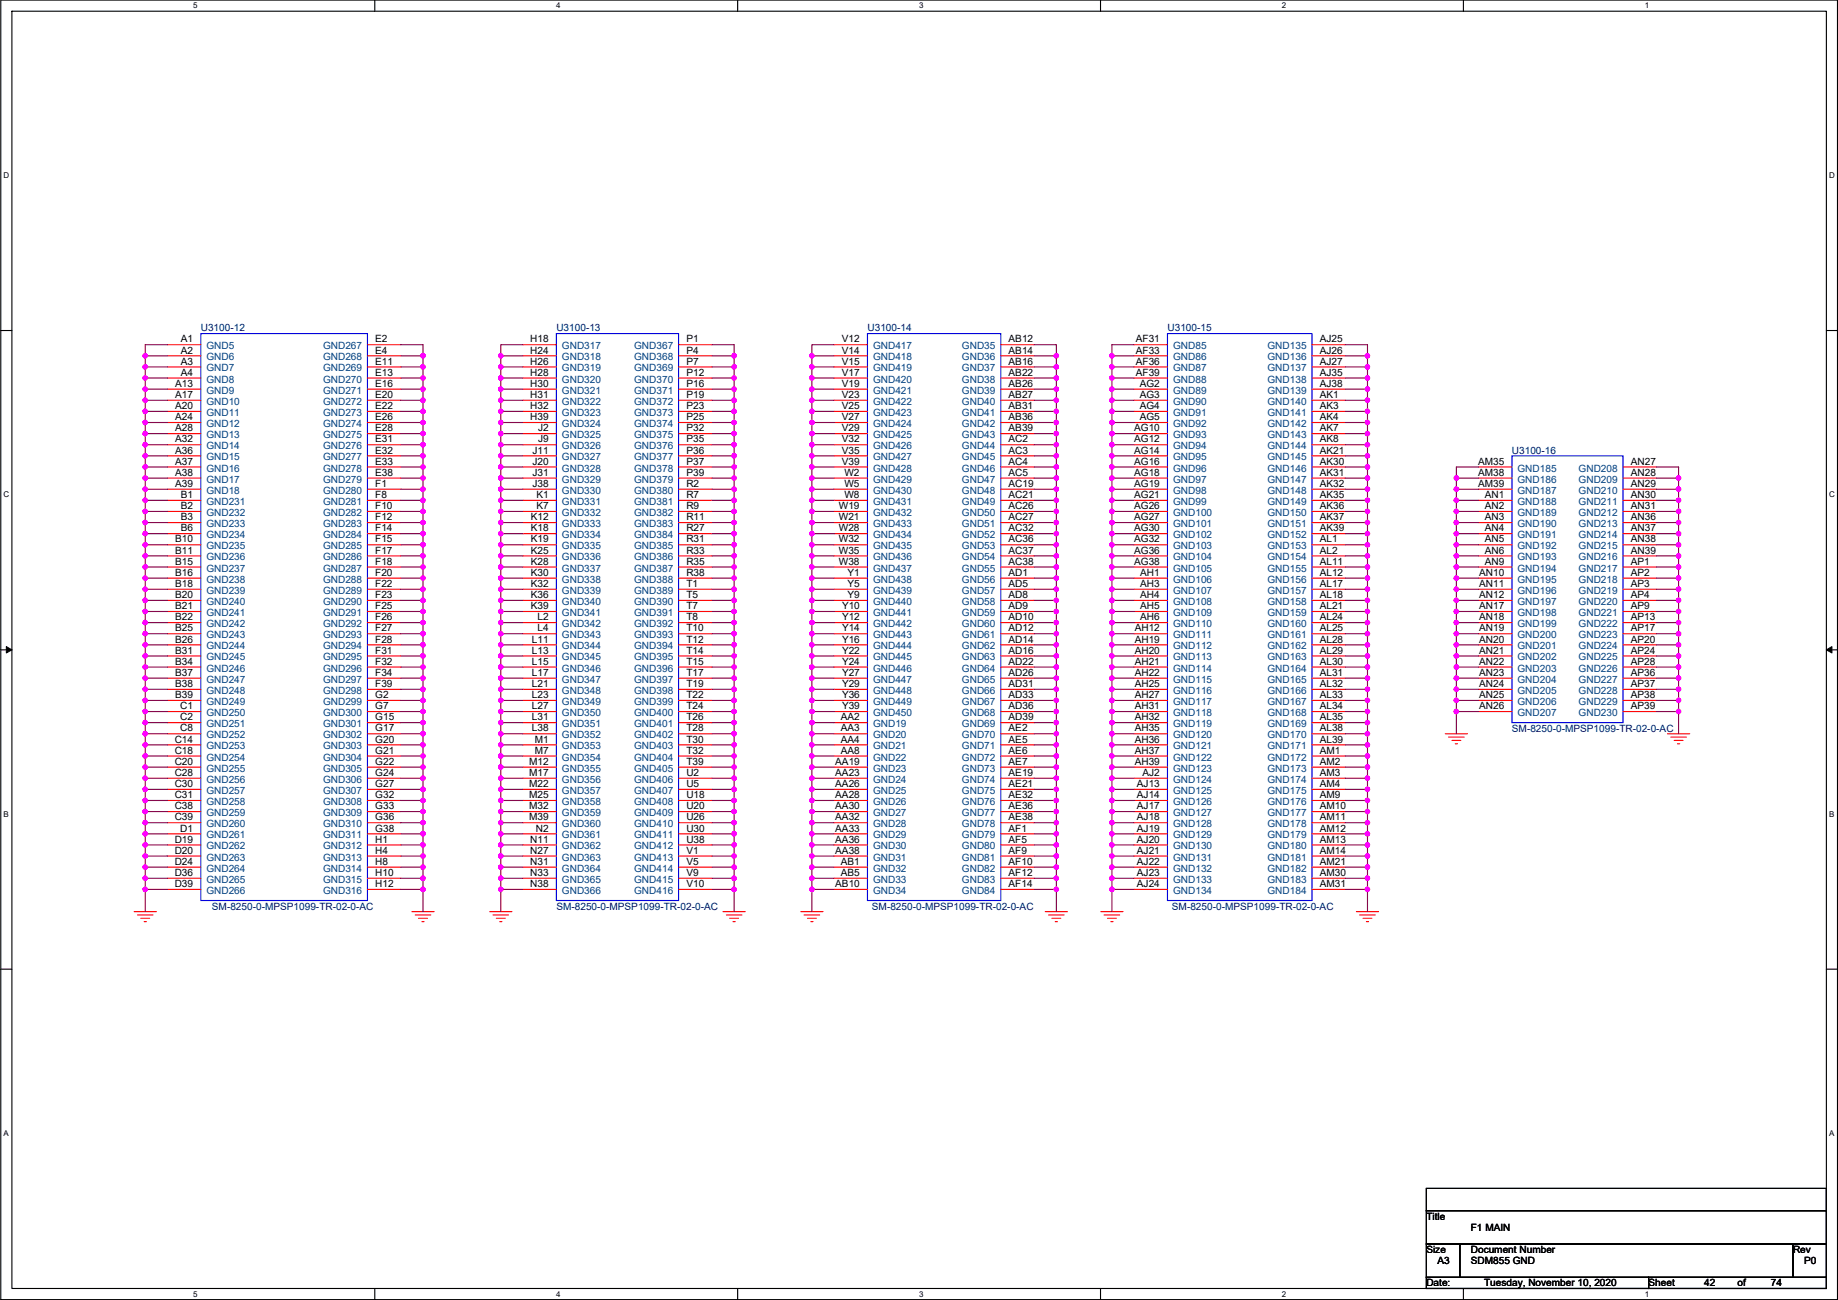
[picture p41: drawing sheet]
<svg xmlns="http://www.w3.org/2000/svg" width="420mm" height="297mm" viewBox="0 0 420 297" stroke-linecap="round" stroke-linejoin="round" font-family="sans-serif">
<defs><g id="words">
<g font-size="2.3" fill="#000080">
<text x="45.9" y="75.7">U3100-12</text>
<text x="127.2" y="75.7">U3100-13</text>
<text x="198.3" y="75.7">U3100-14</text>
<text x="266.9" y="75.7">U3100-15</text>
<text x="345.6" y="103.7">U3100-16</text>
<text x="345.6" y="167.2">SM-8250-0-MPSP1099-TR-02-0-AC</text>
<text x="48.4" y="207.8">SM-8250-0-MPSP1099-TR-02-0-AC</text>
<text x="127.2" y="207.8">SM-8250-0-MPSP1099-TR-02-0-AC</text>
<text x="199.3" y="207.8">SM-8250-0-MPSP1099-TR-02-0-AC</text>
<text x="267.9" y="207.8">SM-8250-0-MPSP1099-TR-02-0-AC</text>
</g>
<g font-size="2.3">
<text x="41.3" y="78.2">A1</text>
<text x="41.3" y="80.8">A2</text>
<text x="41.3" y="83.3">A3</text>
<text x="85.8" y="78.2">E2</text>
<text x="85.8" y="80.8">E4</text>
<text x="85.8" y="83.3">E11</text>
<text x="121.2" y="78.2">H18</text>
<text x="121.2" y="80.8">H24</text>
<text x="121.2" y="83.3">H26</text>
<text x="156.9" y="78.2">P1</text>
<text x="156.9" y="80.8">P4</text>
<text x="156.9" y="83.3">P7</text>
<text x="192.5" y="78.2">V12</text>
<text x="192.5" y="80.8">V14</text>
<text x="192.5" y="83.3">V15</text>
<text x="230.6" y="78.2">AB12</text>
<text x="230.6" y="80.8">AB14</text>
<text x="230.6" y="83.3">AB16</text>
<text x="259.6" y="78.2">AF31</text>
<text x="259.6" y="80.8">AF33</text>
<text x="259.6" y="83.3">AF36</text>
<text x="301.7" y="78.2">AJ25</text>
<text x="301.7" y="80.8">AJ26</text>
<text x="301.7" y="83.3">AJ27</text>
<text x="40.1" y="88.4">A13</text>
<text x="41.3" y="85.9">A4</text>
<text x="85.8" y="85.9">E13</text>
<text x="85.8" y="88.4">E16</text>
<text x="121.2" y="85.9">H28</text>
<text x="121.2" y="88.4">H30</text>
<text x="156.9" y="85.9">P12</text>
<text x="156.9" y="88.4">P16</text>
<text x="192.5" y="85.9">V17</text>
<text x="192.5" y="88.4">V19</text>
<text x="230.6" y="85.9">AB22</text>
<text x="230.6" y="88.4">AB26</text>
<text x="259.6" y="85.9">AF39</text>
<text x="260.5" y="88.4">AG2</text>
<text x="301.7" y="85.9">AJ35</text>
<text x="301.7" y="88.4">AJ38</text>
<text x="40.1" y="90.9">A17</text>
<text x="40.1" y="93.5">A20</text>
<text x="85.8" y="90.9">E20</text>
<text x="85.8" y="93.5">E22</text>
<text x="121.2" y="90.9">H31</text>
<text x="121.2" y="93.5">H32</text>
<text x="156.9" y="90.9">P19</text>
<text x="156.9" y="93.5">P23</text>
<text x="192.5" y="90.9">V23</text>
<text x="192.5" y="93.5">V25</text>
<text x="230.6" y="90.9">AB27</text>
<text x="230.6" y="93.5">AB31</text>
<text x="260.5" y="90.9">AG3</text>
<text x="260.5" y="93.5">AG4</text>
<text x="301.7" y="90.9">AK1</text>
<text x="301.7" y="93.5">AK3</text>
<text x="40.1" y="96">A24</text>
<text x="40.1" y="98.6">A28</text>
<text x="40.1" y="101.1">A32</text>
<text x="85.8" y="96">E26</text>
<text x="85.8" y="98.6">E28</text>
<text x="85.8" y="101.1">E31</text>
<text x="121.2" y="96">H39</text>
<text x="123" y="98.6">J2</text>
<text x="123" y="101.1">J9</text>
<text x="156.9" y="96">P25</text>
<text x="156.9" y="98.6">P32</text>
<text x="156.9" y="101.1">P35</text>
<text x="192.5" y="96">V27</text>
<text x="192.5" y="98.6">V29</text>
<text x="192.5" y="101.1">V32</text>
<text x="230.6" y="96">AB36</text>
<text x="230.6" y="98.6">AB39</text>
<text x="230.6" y="101.1">AC2</text>
<text x="259.3" y="98.6">AG10</text>
<text x="259.3" y="101.1">AG12</text>
<text x="260.5" y="96">AG5</text>
<text x="301.7" y="96">AK4</text>
<text x="301.7" y="98.6">AK7</text>
<text x="301.7" y="101.1">AK8</text>
<text x="40.1" y="103.6">A36</text>
<text x="40.1" y="106.2">A37</text>
<text x="85.8" y="103.6">E32</text>
<text x="85.8" y="106.2">E33</text>
<text x="121.7" y="103.6">J11</text>
<text x="121.7" y="106.2">J20</text>
<text x="156.9" y="103.6">P36</text>
<text x="156.9" y="106.2">P37</text>
<text x="192.5" y="103.6">V35</text>
<text x="192.5" y="106.2">V39</text>
<text x="230.6" y="103.6">AC3</text>
<text x="230.6" y="106.2">AC4</text>
<text x="259.3" y="103.6">AG14</text>
<text x="259.3" y="106.2">AG16</text>
<text x="301.7" y="103.6">AK21</text>
<text x="301.7" y="106.2">AK30</text>
<text x="337.9" y="106.2">AM35</text>
<text x="372.8" y="106.2">AN27</text>
<text x="40.1" y="108.7">A38</text>
<text x="40.1" y="111.3">A39</text>
<text x="41.3" y="113.8">B1</text>
<text x="85.8" y="108.7">E38</text>
<text x="85.8" y="111.3">F1</text>
<text x="85.8" y="113.8">F8</text>
<text x="121.7" y="108.7">J31</text>
<text x="121.7" y="111.3">J38</text>
<text x="122.6" y="113.8">K1</text>
<text x="156.9" y="108.7">P39</text>
<text x="156.9" y="111.3">R2</text>
<text x="156.9" y="113.8">R7</text>
<text x="193" y="108.7">W2</text>
<text x="193" y="111.3">W5</text>
<text x="193" y="113.8">W8</text>
<text x="230.6" y="108.7">AC5</text>
<text x="230.6" y="111.3">AC19</text>
<text x="230.6" y="113.8">AC21</text>
<text x="259.3" y="108.7">AG18</text>
<text x="259.3" y="111.3">AG19</text>
<text x="259.3" y="113.8">AG21</text>
<text x="301.7" y="108.7">AK31</text>
<text x="301.7" y="111.3">AK32</text>
<text x="301.7" y="113.8">AK35</text>
<text x="337.9" y="108.7">AM38</text>
<text x="337.9" y="111.3">AM39</text>
<text x="339.4" y="113.8">AN1</text>
<text x="372.8" y="108.7">AN28</text>
<text x="372.8" y="111.3">AN29</text>
<text x="372.8" y="113.8">AN30</text>
<text x="41.3" y="116.3">B2</text>
<text x="41.3" y="118.9">B3</text>
<text x="85.8" y="116.3">F10</text>
<text x="85.8" y="118.9">F12</text>
<text x="121.3" y="118.9">K12</text>
<text x="122.6" y="116.3">K7</text>
<text x="156.9" y="116.3">R9</text>
<text x="156.9" y="118.9">R11</text>
<text x="191.8" y="116.3">W19</text>
<text x="191.8" y="118.9">W21</text>
<text x="230.6" y="116.3">AC26</text>
<text x="230.6" y="118.9">AC27</text>
<text x="259.3" y="116.3">AG26</text>
<text x="259.3" y="118.9">AG27</text>
<text x="301.7" y="116.3">AK36</text>
<text x="301.7" y="118.9">AK37</text>
<text x="339.4" y="116.3">AN2</text>
<text x="339.4" y="118.9">AN3</text>
<text x="372.8" y="116.3">AN31</text>
<text x="372.8" y="118.9">AN36</text>
<text x="40.1" y="124">B10</text>
<text x="41.3" y="121.4">B6</text>
<text x="85.8" y="121.4">F14</text>
<text x="85.8" y="124">F15</text>
<text x="121.3" y="121.4">K18</text>
<text x="121.3" y="124">K19</text>
<text x="156.9" y="121.4">R27</text>
<text x="156.9" y="124">R31</text>
<text x="191.8" y="121.4">W28</text>
<text x="191.8" y="124">W32</text>
<text x="230.6" y="121.4">AC32</text>
<text x="230.6" y="124">AC36</text>
<text x="259.3" y="121.4">AG30</text>
<text x="259.3" y="124">AG32</text>
<text x="301.7" y="121.4">AK39</text>
<text x="301.7" y="124">AL1</text>
<text x="339.4" y="121.4">AN4</text>
<text x="339.4" y="124">AN5</text>
<text x="372.8" y="121.4">AN37</text>
<text x="372.8" y="124">AN38</text>
<text x="40.1" y="126.5">B11</text>
<text x="40.1" y="129">B15</text>
<text x="40.1" y="131.6">B16</text>
<text x="85.8" y="126.5">F17</text>
<text x="85.8" y="129">F18</text>
<text x="85.8" y="131.6">F20</text>
<text x="121.3" y="126.5">K25</text>
<text x="121.3" y="129">K28</text>
<text x="121.3" y="131.6">K30</text>
<text x="156.9" y="126.5">R33</text>
<text x="156.9" y="129">R35</text>
<text x="156.9" y="131.6">R38</text>
<text x="191.8" y="126.5">W35</text>
<text x="191.8" y="129">W38</text>
<text x="193.7" y="131.6">Y1</text>
<text x="230.6" y="126.5">AC37</text>
<text x="230.6" y="129">AC38</text>
<text x="230.6" y="131.6">AD1</text>
<text x="259.3" y="126.5">AG36</text>
<text x="259.3" y="129">AG38</text>
<text x="260.7" y="131.6">AH1</text>
<text x="301.7" y="126.5">AL2</text>
<text x="301.7" y="129">AL11</text>
<text x="301.7" y="131.6">AL12</text>
<text x="338.1" y="131.6">AN10</text>
<text x="339.4" y="126.5">AN6</text>
<text x="339.4" y="129">AN9</text>
<text x="372.8" y="126.5">AN39</text>
<text x="372.8" y="129">AP1</text>
<text x="372.8" y="131.6">AP2</text>
<text x="40.1" y="134.1">B18</text>
<text x="40.1" y="136.7">B20</text>
<text x="85.8" y="134.1">F22</text>
<text x="85.8" y="136.7">F23</text>
<text x="121.3" y="134.1">K32</text>
<text x="121.3" y="136.7">K36</text>
<text x="156.9" y="134.1">T1</text>
<text x="156.9" y="136.7">T5</text>
<text x="193.7" y="134.1">Y5</text>
<text x="193.7" y="136.7">Y9</text>
<text x="230.6" y="134.1">AD5</text>
<text x="230.6" y="136.7">AD8</text>
<text x="260.7" y="134.1">AH3</text>
<text x="260.7" y="136.7">AH4</text>
<text x="301.7" y="134.1">AL17</text>
<text x="301.7" y="136.7">AL18</text>
<text x="338.1" y="134.1">AN11</text>
<text x="338.1" y="136.7">AN12</text>
<text x="372.8" y="134.1">AP3</text>
<text x="372.8" y="136.7">AP4</text>
<text x="40.1" y="139.2">B21</text>
<text x="40.1" y="141.7">B22</text>
<text x="85.8" y="139.2">F25</text>
<text x="85.8" y="141.7">F26</text>
<text x="121.3" y="139.2">K39</text>
<text x="122.9" y="141.7">L2</text>
<text x="156.9" y="139.2">T7</text>
<text x="156.9" y="141.7">T8</text>
<text x="192.5" y="139.2">Y10</text>
<text x="192.5" y="141.7">Y12</text>
<text x="230.6" y="139.2">AD9</text>
<text x="230.6" y="141.7">AD10</text>
<text x="260.7" y="139.2">AH5</text>
<text x="260.7" y="141.7">AH6</text>
<text x="301.7" y="139.2">AL21</text>
<text x="301.7" y="141.7">AL24</text>
<text x="338.1" y="139.2">AN17</text>
<text x="338.1" y="141.7">AN18</text>
<text x="372.8" y="139.2">AP9</text>
<text x="372.8" y="141.7">AP13</text>
<text x="40.1" y="144.3">B25</text>
<text x="40.1" y="146.8">B26</text>
<text x="40.1" y="149.4">B31</text>
<text x="85.8" y="144.3">F27</text>
<text x="85.8" y="146.8">F28</text>
<text x="85.8" y="149.4">F31</text>
<text x="121.6" y="146.8">L11</text>
<text x="121.6" y="149.4">L13</text>
<text x="122.9" y="144.3">L4</text>
<text x="156.9" y="144.3">T10</text>
<text x="156.9" y="146.8">T12</text>
<text x="156.9" y="149.4">T14</text>
<text x="192.5" y="144.3">Y14</text>
<text x="192.5" y="146.8">Y16</text>
<text x="192.5" y="149.4">Y22</text>
<text x="230.6" y="144.3">AD12</text>
<text x="230.6" y="146.8">AD14</text>
<text x="230.6" y="149.4">AD16</text>
<text x="259.4" y="144.3">AH12</text>
<text x="259.4" y="146.8">AH19</text>
<text x="259.4" y="149.4">AH20</text>
<text x="301.7" y="144.3">AL25</text>
<text x="301.7" y="146.8">AL28</text>
<text x="301.7" y="149.4">AL29</text>
<text x="338.1" y="144.3">AN19</text>
<text x="338.1" y="146.8">AN20</text>
<text x="338.1" y="149.4">AN21</text>
<text x="372.8" y="144.3">AP17</text>
<text x="372.8" y="146.8">AP20</text>
<text x="372.8" y="149.4">AP24</text>
<text x="40.1" y="151.9">B34</text>
<text x="40.1" y="154.4">B37</text>
<text x="85.8" y="151.9">F32</text>
<text x="85.8" y="154.4">F34</text>
<text x="121.6" y="151.9">L15</text>
<text x="121.6" y="154.4">L17</text>
<text x="156.9" y="151.9">T15</text>
<text x="156.9" y="154.4">T17</text>
<text x="192.5" y="151.9">Y24</text>
<text x="192.5" y="154.4">Y27</text>
<text x="230.6" y="151.9">AD22</text>
<text x="230.6" y="154.4">AD26</text>
<text x="259.4" y="151.9">AH21</text>
<text x="259.4" y="154.4">AH22</text>
<text x="301.7" y="151.9">AL30</text>
<text x="301.7" y="154.4">AL31</text>
<text x="338.1" y="151.9">AN22</text>
<text x="338.1" y="154.4">AN23</text>
<text x="372.8" y="151.9">AP28</text>
<text x="372.8" y="154.4">AP36</text>
<text x="40.1" y="157">B38</text>
<text x="40.1" y="159.5">B39</text>
<text x="85.8" y="157">F39</text>
<text x="85.8" y="159.5">G2</text>
<text x="121.6" y="157">L21</text>
<text x="121.6" y="159.5">L23</text>
<text x="156.9" y="157">T19</text>
<text x="156.9" y="159.5">T22</text>
<text x="192.5" y="157">Y29</text>
<text x="192.5" y="159.5">Y36</text>
<text x="230.6" y="157">AD31</text>
<text x="230.6" y="159.5">AD33</text>
<text x="259.4" y="157">AH25</text>
<text x="259.4" y="159.5">AH27</text>
<text x="301.7" y="157">AL32</text>
<text x="301.7" y="159.5">AL33</text>
<text x="338.1" y="157">AN24</text>
<text x="338.1" y="159.5">AN25</text>
<text x="372.8" y="157">AP37</text>
<text x="372.8" y="159.5">AP38</text>
<text x="41.2" y="162.1">C1</text>
<text x="41.2" y="164.6">C2</text>
<text x="41.2" y="167.1">C8</text>
<text x="85.8" y="162.1">G7</text>
<text x="85.8" y="164.6">G15</text>
<text x="85.8" y="167.1">G17</text>
<text x="121.6" y="162.1">L27</text>
<text x="121.6" y="164.6">L31</text>
<text x="121.6" y="167.1">L38</text>
<text x="156.9" y="162.1">T24</text>
<text x="156.9" y="164.6">T26</text>
<text x="156.9" y="167.1">T28</text>
<text x="192.2" y="164.6">AA2</text>
<text x="192.2" y="167.1">AA3</text>
<text x="192.5" y="162.1">Y39</text>
<text x="230.6" y="162.1">AD36</text>
<text x="230.6" y="164.6">AD39</text>
<text x="230.6" y="167.1">AE2</text>
<text x="259.4" y="162.1">AH31</text>
<text x="259.4" y="164.6">AH32</text>
<text x="259.4" y="167.1">AH35</text>
<text x="301.7" y="162.1">AL34</text>
<text x="301.7" y="164.6">AL35</text>
<text x="301.7" y="167.1">AL38</text>
<text x="338.1" y="162.1">AN26</text>
<text x="372.8" y="162.1">AP39</text>
<text x="39.9" y="169.7">C14</text>
<text x="39.9" y="172.2">C18</text>
<text x="85.8" y="169.7">G20</text>
<text x="85.8" y="172.2">G21</text>
<text x="122.2" y="169.7">M1</text>
<text x="122.2" y="172.2">M7</text>
<text x="156.9" y="169.7">T30</text>
<text x="156.9" y="172.2">T32</text>
<text x="192.2" y="169.7">AA4</text>
<text x="192.2" y="172.2">AA8</text>
<text x="230.6" y="169.7">AE5</text>
<text x="230.6" y="172.2">AE6</text>
<text x="259.4" y="169.7">AH36</text>
<text x="259.4" y="172.2">AH37</text>
<text x="301.7" y="169.7">AL39</text>
<text x="301.7" y="172.2">AM1</text>
<text x="39.9" y="174.8">C20</text>
<text x="39.9" y="177.3">C28</text>
<text x="39.9" y="179.8">C30</text>
<text x="85.8" y="174.8">G22</text>
<text x="85.8" y="177.3">G24</text>
<text x="85.8" y="179.8">G27</text>
<text x="121" y="174.8">M12</text>
<text x="121" y="177.3">M17</text>
<text x="121" y="179.8">M22</text>
<text x="156.9" y="174.8">T39</text>
<text x="156.9" y="177.3">U2</text>
<text x="156.9" y="179.8">U5</text>
<text x="190.9" y="174.8">AA19</text>
<text x="190.9" y="177.3">AA23</text>
<text x="190.9" y="179.8">AA26</text>
<text x="230.6" y="174.8">AE7</text>
<text x="230.6" y="177.3">AE19</text>
<text x="230.6" y="179.8">AE21</text>
<text x="259.4" y="174.8">AH39</text>
<text x="259.9" y="179.8">AJ13</text>
<text x="261.2" y="177.3">AJ2</text>
<text x="301.7" y="174.8">AM2</text>
<text x="301.7" y="177.3">AM3</text>
<text x="301.7" y="179.8">AM4</text>
<text x="39.9" y="182.4">C31</text>
<text x="39.9" y="184.9">C38</text>
<text x="85.8" y="182.4">G32</text>
<text x="85.8" y="184.9">G33</text>
<text x="121" y="182.4">M25</text>
<text x="121" y="184.9">M32</text>
<text x="156.9" y="182.4">U18</text>
<text x="156.9" y="184.9">U20</text>
<text x="190.9" y="182.4">AA28</text>
<text x="190.9" y="184.9">AA30</text>
<text x="230.6" y="182.4">AE32</text>
<text x="230.6" y="184.9">AE36</text>
<text x="259.9" y="182.4">AJ14</text>
<text x="259.9" y="184.9">AJ17</text>
<text x="301.7" y="182.4">AM9</text>
<text x="301.7" y="184.9">AM10</text>
<text x="39.9" y="187.5">C39</text>
<text x="41.2" y="190">D1</text>
<text x="85.8" y="187.5">G36</text>
<text x="85.8" y="190">G38</text>
<text x="121" y="187.5">M39</text>
<text x="122.5" y="190">N2</text>
<text x="156.9" y="187.5">U26</text>
<text x="156.9" y="190">U30</text>
<text x="190.9" y="187.5">AA32</text>
<text x="190.9" y="190">AA33</text>
<text x="230.6" y="187.5">AE38</text>
<text x="230.6" y="190">AF1</text>
<text x="259.9" y="187.5">AJ18</text>
<text x="259.9" y="190">AJ19</text>
<text x="301.7" y="187.5">AM11</text>
<text x="301.7" y="190">AM12</text>
<text x="39.9" y="192.5">D19</text>
<text x="39.9" y="195.1">D20</text>
<text x="39.9" y="197.6">D24</text>
<text x="85.8" y="192.5">H1</text>
<text x="85.8" y="195.1">H4</text>
<text x="85.8" y="197.6">H8</text>
<text x="121.2" y="192.5">N11</text>
<text x="121.2" y="195.1">N27</text>
<text x="121.2" y="197.6">N31</text>
<text x="156.9" y="192.5">U38</text>
<text x="156.9" y="195.1">V1</text>
<text x="156.9" y="197.6">V5</text>
<text x="190.9" y="192.5">AA36</text>
<text x="190.9" y="195.1">AA38</text>
<text x="192.2" y="197.6">AB1</text>
<text x="230.6" y="192.5">AF5</text>
<text x="230.6" y="195.1">AF9</text>
<text x="230.6" y="197.6">AF10</text>
<text x="259.9" y="192.5">AJ20</text>
<text x="259.9" y="195.1">AJ21</text>
<text x="259.9" y="197.6">AJ22</text>
<text x="301.7" y="192.5">AM13</text>
<text x="301.7" y="195.1">AM14</text>
<text x="301.7" y="197.6">AM21</text>
<text x="39.9" y="200.2">D36</text>
<text x="39.9" y="202.7">D39</text>
<text x="85.8" y="200.2">H10</text>
<text x="85.8" y="202.7">H12</text>
<text x="121.2" y="200.2">N33</text>
<text x="121.2" y="202.7">N38</text>
<text x="156.9" y="200.2">V9</text>
<text x="156.9" y="202.7">V10</text>
<text x="190.9" y="202.7">AB10</text>
<text x="192.2" y="200.2">AB5</text>
<text x="230.6" y="200.2">AF12</text>
<text x="230.6" y="202.7">AF14</text>
<text x="259.9" y="200.2">AJ23</text>
<text x="259.9" y="202.7">AJ24</text>
<text x="301.7" y="200.2">AM30</text>
<text x="301.7" y="202.7">AM31</text>
<text x="326.1" y="278.7">Title</text>
<text x="336.2" y="281.2">F1 MAIN</text>
<text x="326.1" y="286.3">Size</text>
<text x="336.2" y="286.3">Document Number</text>
<text x="409.9" y="286.3">Rev</text>
<text x="326.1" y="293.9">Date:</text>
<text x="328.6" y="288.8">A3</text>
<text x="336.2" y="288.8">SDM855 GND</text>
<text x="339.3" y="293.9">Tuesday, November 10, 2020</text>
<text x="376.9" y="293.9">Sheet</text>
<text x="389.6" y="293.9">42</text>
<text x="397.2" y="293.9">of</text>
<text x="404.8" y="293.9">74</text>
<text x="412.4" y="288.8">P0</text>
</g>
<g font-size="2.3" fill="#004080">
<text x="47.2" y="79.8">GND5</text>
<text x="47.2" y="82.3">GND6</text>
<text x="73.8" y="79.8">GND267</text>
<text x="73.8" y="82.3">GND268</text>
<text x="128.4" y="79.8">GND317</text>
<text x="128.4" y="82.3">GND318</text>
<text x="145" y="79.8">GND367</text>
<text x="145" y="82.3">GND368</text>
<text x="199.6" y="79.8">GND417</text>
<text x="199.6" y="82.3">GND418</text>
<text x="219.9" y="79.8">GND35</text>
<text x="219.9" y="82.3">GND36</text>
<text x="268.1" y="79.8">GND85</text>
<text x="268.1" y="82.3">GND86</text>
<text x="289.7" y="79.8">GND135</text>
<text x="289.7" y="82.3">GND136</text>
<text x="47.2" y="84.9">GND7</text>
<text x="47.2" y="87.4">GND8</text>
<text x="47.2" y="90">GND9</text>
<text x="73.8" y="84.9">GND269</text>
<text x="73.8" y="87.4">GND270</text>
<text x="73.8" y="90">GND271</text>
<text x="128.4" y="84.9">GND319</text>
<text x="128.4" y="87.4">GND320</text>
<text x="128.4" y="90">GND321</text>
<text x="145" y="84.9">GND369</text>
<text x="145" y="87.4">GND370</text>
<text x="145" y="90">GND371</text>
<text x="199.6" y="84.9">GND419</text>
<text x="199.6" y="87.4">GND420</text>
<text x="199.6" y="90">GND421</text>
<text x="219.9" y="84.9">GND37</text>
<text x="219.9" y="87.4">GND38</text>
<text x="219.9" y="90">GND39</text>
<text x="268.1" y="84.9">GND87</text>
<text x="268.1" y="87.4">GND88</text>
<text x="268.1" y="90">GND89</text>
<text x="289.7" y="84.9">GND137</text>
<text x="289.7" y="87.4">GND138</text>
<text x="289.7" y="90">GND139</text>
<text x="47.2" y="92.5">GND10</text>
<text x="47.2" y="95">GND11</text>
<text x="73.8" y="92.5">GND272</text>
<text x="73.8" y="95">GND273</text>
<text x="128.4" y="92.5">GND322</text>
<text x="128.4" y="95">GND323</text>
<text x="145" y="92.5">GND372</text>
<text x="145" y="95">GND373</text>
<text x="199.6" y="92.5">GND422</text>
<text x="199.6" y="95">GND423</text>
<text x="219.9" y="92.5">GND40</text>
<text x="219.9" y="95">GND41</text>
<text x="268.1" y="92.5">GND90</text>
<text x="268.1" y="95">GND91</text>
<text x="289.7" y="92.5">GND140</text>
<text x="289.7" y="95">GND141</text>
<text x="47.2" y="97.6">GND12</text>
<text x="47.2" y="100.1">GND13</text>
<text x="73.8" y="97.6">GND274</text>
<text x="73.8" y="100.1">GND275</text>
<text x="128.4" y="97.6">GND324</text>
<text x="128.4" y="100.1">GND325</text>
<text x="145" y="97.6">GND374</text>
<text x="145" y="100.1">GND375</text>
<text x="199.6" y="97.6">GND424</text>
<text x="199.6" y="100.1">GND425</text>
<text x="219.9" y="97.6">GND42</text>
<text x="219.9" y="100.1">GND43</text>
<text x="268.1" y="97.6">GND92</text>
<text x="268.1" y="100.1">GND93</text>
<text x="289.7" y="97.6">GND142</text>
<text x="289.7" y="100.1">GND143</text>
<text x="47.2" y="102.7">GND14</text>
<text x="47.2" y="105.2">GND15</text>
<text x="47.2" y="107.7">GND16</text>
<text x="73.8" y="102.7">GND276</text>
<text x="73.8" y="105.2">GND277</text>
<text x="73.8" y="107.7">GND278</text>
<text x="128.4" y="102.7">GND326</text>
<text x="128.4" y="105.2">GND327</text>
<text x="128.4" y="107.7">GND328</text>
<text x="145" y="102.7">GND376</text>
<text x="145" y="105.2">GND377</text>
<text x="145" y="107.7">GND378</text>
<text x="199.6" y="102.7">GND426</text>
<text x="199.6" y="105.2">GND427</text>
<text x="199.6" y="107.7">GND428</text>
<text x="219.9" y="102.7">GND44</text>
<text x="219.9" y="105.2">GND45</text>
<text x="219.9" y="107.7">GND46</text>
<text x="268.1" y="102.7">GND94</text>
<text x="268.1" y="105.2">GND95</text>
<text x="268.1" y="107.7">GND96</text>
<text x="289.7" y="102.7">GND144</text>
<text x="289.7" y="105.2">GND145</text>
<text x="289.7" y="107.7">GND146</text>
<text x="346.9" y="107.7">GND185</text>
<text x="360.9" y="107.7">GND208</text>
<text x="47.2" y="110.3">GND17</text>
<text x="47.2" y="112.8">GND18</text>
<text x="73.8" y="110.3">GND279</text>
<text x="73.8" y="112.8">GND280</text>
<text x="128.4" y="110.3">GND329</text>
<text x="128.4" y="112.8">GND330</text>
<text x="145" y="110.3">GND379</text>
<text x="145" y="112.8">GND380</text>
<text x="199.6" y="110.3">GND429</text>
<text x="199.6" y="112.8">GND430</text>
<text x="219.9" y="110.3">GND47</text>
<text x="219.9" y="112.8">GND48</text>
<text x="268.1" y="110.3">GND97</text>
<text x="268.1" y="112.8">GND98</text>
<text x="289.7" y="110.3">GND147</text>
<text x="289.7" y="112.8">GND148</text>
<text x="346.9" y="110.3">GND186</text>
<text x="346.9" y="112.8">GND187</text>
<text x="360.9" y="110.3">GND209</text>
<text x="360.9" y="112.8">GND210</text>
<text x="47.2" y="115.4">GND231</text>
<text x="47.2" y="117.9">GND232</text>
<text x="73.8" y="115.4">GND281</text>
<text x="73.8" y="117.9">GND282</text>
<text x="128.4" y="115.4">GND331</text>
<text x="128.4" y="117.9">GND332</text>
<text x="145" y="115.4">GND381</text>
<text x="145" y="117.9">GND382</text>
<text x="199.6" y="115.4">GND431</text>
<text x="199.6" y="117.9">GND432</text>
<text x="219.9" y="115.4">GND49</text>
<text x="219.9" y="117.9">GND50</text>
<text x="268.1" y="115.4">GND99</text>
<text x="268.1" y="117.9">GND100</text>
<text x="289.7" y="115.4">GND149</text>
<text x="289.7" y="117.9">GND150</text>
<text x="346.9" y="115.4">GND188</text>
<text x="346.9" y="117.9">GND189</text>
<text x="360.9" y="115.4">GND211</text>
<text x="360.9" y="117.9">GND212</text>
<text x="47.2" y="120.4">GND233</text>
<text x="47.2" y="123">GND234</text>
<text x="47.2" y="125.5">GND235</text>
<text x="73.8" y="120.4">GND283</text>
<text x="73.8" y="123">GND284</text>
<text x="73.8" y="125.5">GND285</text>
<text x="128.4" y="120.4">GND333</text>
<text x="128.4" y="123">GND334</text>
<text x="128.4" y="125.5">GND335</text>
<text x="145" y="120.4">GND383</text>
<text x="145" y="123">GND384</text>
<text x="145" y="125.5">GND385</text>
<text x="199.6" y="120.4">GND433</text>
<text x="199.6" y="123">GND434</text>
<text x="199.6" y="125.5">GND435</text>
<text x="219.9" y="120.4">GND51</text>
<text x="219.9" y="123">GND52</text>
<text x="219.9" y="125.5">GND53</text>
<text x="268.1" y="120.4">GND101</text>
<text x="268.1" y="123">GND102</text>
<text x="268.1" y="125.5">GND103</text>
<text x="289.7" y="120.4">GND151</text>
<text x="289.7" y="123">GND152</text>
<text x="289.7" y="125.5">GND153</text>
<text x="346.9" y="120.4">GND190</text>
<text x="346.9" y="123">GND191</text>
<text x="346.9" y="125.5">GND192</text>
<text x="360.9" y="120.4">GND213</text>
<text x="360.9" y="123">GND214</text>
<text x="360.9" y="125.5">GND215</text>
<text x="47.2" y="128.1">GND236</text>
<text x="47.2" y="130.6">GND237</text>
<text x="73.8" y="128.1">GND286</text>
<text x="73.8" y="130.6">GND287</text>
<text x="128.4" y="128.1">GND336</text>
<text x="128.4" y="130.6">GND337</text>
<text x="145" y="128.1">GND386</text>
<text x="145" y="130.6">GND387</text>
<text x="199.6" y="128.1">GND436</text>
<text x="199.6" y="130.6">GND437</text>
<text x="219.9" y="128.1">GND54</text>
<text x="219.9" y="130.6">GND55</text>
<text x="268.1" y="128.1">GND104</text>
<text x="268.1" y="130.6">GND105</text>
<text x="289.7" y="128.1">GND154</text>
<text x="289.7" y="130.6">GND155</text>
<text x="346.9" y="128.1">GND193</text>
<text x="346.9" y="130.6">GND194</text>
<text x="360.9" y="128.1">GND216</text>
<text x="360.9" y="130.6">GND217</text>
<text x="47.2" y="133.1">GND238</text>
<text x="47.2" y="135.7">GND239</text>
<text x="73.8" y="133.1">GND288</text>
<text x="73.8" y="135.7">GND289</text>
<text x="128.4" y="133.1">GND338</text>
<text x="128.4" y="135.7">GND339</text>
<text x="145" y="133.1">GND388</text>
<text x="145" y="135.7">GND389</text>
<text x="199.6" y="133.1">GND438</text>
<text x="199.6" y="135.7">GND439</text>
<text x="219.9" y="133.1">GND56</text>
<text x="219.9" y="135.7">GND57</text>
<text x="268.1" y="133.1">GND106</text>
<text x="268.1" y="135.7">GND107</text>
<text x="289.7" y="133.1">GND156</text>
<text x="289.7" y="135.7">GND157</text>
<text x="346.9" y="133.1">GND195</text>
<text x="346.9" y="135.7">GND196</text>
<text x="360.9" y="133.1">GND218</text>
<text x="360.9" y="135.7">GND219</text>
<text x="47.2" y="138.2">GND240</text>
<text x="47.2" y="140.8">GND241</text>
<text x="47.2" y="143.3">GND242</text>
<text x="73.8" y="138.2">GND290</text>
<text x="73.8" y="140.8">GND291</text>
<text x="73.8" y="143.3">GND292</text>
<text x="128.4" y="138.2">GND340</text>
<text x="128.4" y="140.8">GND341</text>
<text x="128.4" y="143.3">GND342</text>
<text x="145" y="138.2">GND390</text>
<text x="145" y="140.8">GND391</text>
<text x="145" y="143.3">GND392</text>
<text x="199.6" y="138.2">GND440</text>
<text x="199.6" y="140.8">GND441</text>
<text x="199.6" y="143.3">GND442</text>
<text x="219.9" y="138.2">GND58</text>
<text x="219.9" y="140.8">GND59</text>
<text x="219.9" y="143.3">GND60</text>
<text x="268.1" y="138.2">GND108</text>
<text x="268.1" y="140.8">GND109</text>
<text x="268.1" y="143.3">GND110</text>
<text x="289.7" y="138.2">GND158</text>
<text x="289.7" y="140.8">GND159</text>
<text x="289.7" y="143.3">GND160</text>
<text x="346.9" y="138.2">GND197</text>
<text x="346.9" y="140.8">GND198</text>
<text x="346.9" y="143.3">GND199</text>
<text x="360.9" y="138.2">GND220</text>
<text x="360.9" y="140.8">GND221</text>
<text x="360.9" y="143.3">GND222</text>
<text x="47.2" y="145.8">GND243</text>
<text x="47.2" y="148.4">GND244</text>
<text x="73.8" y="145.8">GND293</text>
<text x="73.8" y="148.4">GND294</text>
<text x="128.4" y="145.8">GND343</text>
<text x="128.4" y="148.4">GND344</text>
<text x="145" y="145.8">GND393</text>
<text x="145" y="148.4">GND394</text>
<text x="199.6" y="145.8">GND443</text>
<text x="199.6" y="148.4">GND444</text>
<text x="219.9" y="145.8">GND61</text>
<text x="219.9" y="148.4">GND62</text>
<text x="268.1" y="145.8">GND111</text>
<text x="268.1" y="148.4">GND112</text>
<text x="289.7" y="145.8">GND161</text>
<text x="289.7" y="148.4">GND162</text>
<text x="346.9" y="145.8">GND200</text>
<text x="346.9" y="148.4">GND201</text>
<text x="360.9" y="145.8">GND223</text>
<text x="360.9" y="148.4">GND224</text>
<text x="47.2" y="150.9">GND245</text>
<text x="47.2" y="153.5">GND246</text>
<text x="47.2" y="156">GND247</text>
<text x="73.8" y="150.9">GND295</text>
<text x="73.8" y="153.5">GND296</text>
<text x="73.8" y="156">GND297</text>
<text x="128.4" y="150.9">GND345</text>
<text x="128.4" y="153.5">GND346</text>
<text x="128.4" y="156">GND347</text>
<text x="145" y="150.9">GND395</text>
<text x="145" y="153.5">GND396</text>
<text x="145" y="156">GND397</text>
<text x="199.6" y="150.9">GND445</text>
<text x="199.6" y="153.5">GND446</text>
<text x="199.6" y="156">GND447</text>
<text x="219.9" y="150.9">GND63</text>
<text x="219.9" y="153.5">GND64</text>
<text x="219.9" y="156">GND65</text>
<text x="268.1" y="150.9">GND113</text>
<text x="268.1" y="153.5">GND114</text>
<text x="268.1" y="156">GND115</text>
<text x="289.7" y="150.9">GND163</text>
<text x="289.7" y="153.5">GND164</text>
<text x="289.7" y="156">GND165</text>
<text x="346.9" y="150.9">GND202</text>
<text x="346.9" y="153.5">GND203</text>
<text x="346.9" y="156">GND204</text>
<text x="360.9" y="150.9">GND225</text>
<text x="360.9" y="153.5">GND226</text>
<text x="360.9" y="156">GND227</text>
<text x="47.2" y="158.5">GND248</text>
<text x="47.2" y="161.1">GND249</text>
<text x="73.8" y="158.5">GND298</text>
<text x="73.8" y="161.1">GND299</text>
<text x="128.4" y="158.5">GND348</text>
<text x="128.4" y="161.1">GND349</text>
<text x="145" y="158.5">GND398</text>
<text x="145" y="161.1">GND399</text>
<text x="199.6" y="158.5">GND448</text>
<text x="199.6" y="161.1">GND449</text>
<text x="219.9" y="158.5">GND66</text>
<text x="219.9" y="161.1">GND67</text>
<text x="268.1" y="158.5">GND116</text>
<text x="268.1" y="161.1">GND117</text>
<text x="289.7" y="158.5">GND166</text>
<text x="289.7" y="161.1">GND167</text>
<text x="346.9" y="158.5">GND205</text>
<text x="346.9" y="161.1">GND206</text>
<text x="360.9" y="158.5">GND228</text>
<text x="360.9" y="161.1">GND229</text>
<text x="47.2" y="163.6">GND250</text>
<text x="47.2" y="166.2">GND251</text>
<text x="73.8" y="163.6">GND300</text>
<text x="73.8" y="166.2">GND301</text>
<text x="128.4" y="163.6">GND350</text>
<text x="128.4" y="166.2">GND351</text>
<text x="145" y="163.6">GND400</text>
<text x="145" y="166.2">GND401</text>
<text x="199.6" y="163.6">GND450</text>
<text x="199.6" y="166.2">GND19</text>
<text x="219.9" y="163.6">GND68</text>
<text x="219.9" y="166.2">GND69</text>
<text x="268.1" y="163.6">GND118</text>
<text x="268.1" y="166.2">GND119</text>
<text x="289.7" y="163.6">GND168</text>
<text x="289.7" y="166.2">GND169</text>
<text x="346.9" y="163.6">GND207</text>
<text x="360.9" y="163.6">GND230</text>
<text x="47.2" y="168.7">GND252</text>
<text x="47.2" y="171.2">GND253</text>
<text x="47.2" y="173.8">GND254</text>
<text x="73.8" y="168.7">GND302</text>
<text x="73.8" y="171.2">GND303</text>
<text x="73.8" y="173.8">GND304</text>
<text x="128.4" y="168.7">GND352</text>
<text x="128.4" y="171.2">GND353</text>
<text x="128.4" y="173.8">GND354</text>
<text x="145" y="168.7">GND402</text>
<text x="145" y="171.2">GND403</text>
<text x="145" y="173.8">GND404</text>
<text x="199.6" y="168.7">GND20</text>
<text x="199.6" y="171.2">GND21</text>
<text x="199.6" y="173.8">GND22</text>
<text x="219.9" y="168.7">GND70</text>
<text x="219.9" y="171.2">GND71</text>
<text x="219.9" y="173.8">GND72</text>
<text x="268.1" y="168.7">GND120</text>
<text x="268.1" y="171.2">GND121</text>
<text x="268.1" y="173.8">GND122</text>
<text x="289.7" y="168.7">GND170</text>
<text x="289.7" y="171.2">GND171</text>
<text x="289.7" y="173.8">GND172</text>
<text x="47.2" y="176.3">GND255</text>
<text x="47.2" y="178.9">GND256</text>
<text x="73.8" y="176.3">GND305</text>
<text x="73.8" y="178.9">GND306</text>
<text x="128.4" y="176.3">GND355</text>
<text x="128.4" y="178.9">GND356</text>
<text x="145" y="176.3">GND405</text>
<text x="145" y="178.9">GND406</text>
<text x="199.6" y="176.3">GND23</text>
<text x="199.6" y="178.9">GND24</text>
<text x="219.9" y="176.3">GND73</text>
<text x="219.9" y="178.9">GND74</text>
<text x="268.1" y="176.3">GND123</text>
<text x="268.1" y="178.9">GND124</text>
<text x="289.7" y="176.3">GND173</text>
<text x="289.7" y="178.9">GND174</text>
<text x="47.2" y="181.4">GND257</text>
<text x="47.2" y="183.9">GND258</text>
<text x="73.8" y="181.4">GND307</text>
<text x="73.8" y="183.9">GND308</text>
<text x="128.4" y="181.4">GND357</text>
<text x="128.4" y="183.9">GND358</text>
<text x="145" y="181.4">GND407</text>
<text x="145" y="183.9">GND408</text>
<text x="199.6" y="181.4">GND25</text>
<text x="199.6" y="183.9">GND26</text>
<text x="219.9" y="181.4">GND75</text>
<text x="219.9" y="183.9">GND76</text>
<text x="268.1" y="181.4">GND125</text>
<text x="268.1" y="183.9">GND126</text>
<text x="289.7" y="181.4">GND175</text>
<text x="289.7" y="183.9">GND176</text>
<text x="47.2" y="186.5">GND259</text>
<text x="47.2" y="189">GND260</text>
<text x="47.2" y="191.6">GND261</text>
<text x="73.8" y="186.5">GND309</text>
<text x="73.8" y="189">GND310</text>
<text x="73.8" y="191.6">GND311</text>
<text x="128.4" y="186.5">GND359</text>
<text x="128.4" y="189">GND360</text>
<text x="128.4" y="191.6">GND361</text>
<text x="145" y="186.5">GND409</text>
<text x="145" y="189">GND410</text>
<text x="145" y="191.6">GND411</text>
<text x="199.6" y="186.5">GND27</text>
<text x="199.6" y="189">GND28</text>
<text x="199.6" y="191.6">GND29</text>
<text x="219.9" y="186.5">GND77</text>
<text x="219.9" y="189">GND78</text>
<text x="219.9" y="191.6">GND79</text>
<text x="268.1" y="186.5">GND127</text>
<text x="268.1" y="189">GND128</text>
<text x="268.1" y="191.6">GND129</text>
<text x="289.7" y="186.5">GND177</text>
<text x="289.7" y="189">GND178</text>
<text x="289.7" y="191.6">GND179</text>
<text x="47.2" y="194.1">GND262</text>
<text x="47.2" y="196.6">GND263</text>
<text x="73.8" y="194.1">GND312</text>
<text x="73.8" y="196.6">GND313</text>
<text x="128.4" y="194.1">GND362</text>
<text x="128.4" y="196.6">GND363</text>
<text x="145" y="194.1">GND412</text>
<text x="145" y="196.6">GND413</text>
<text x="199.6" y="194.1">GND30</text>
<text x="199.6" y="196.6">GND31</text>
<text x="219.9" y="194.1">GND80</text>
<text x="219.9" y="196.6">GND81</text>
<text x="268.1" y="194.1">GND130</text>
<text x="268.1" y="196.6">GND131</text>
<text x="289.7" y="194.1">GND180</text>
<text x="289.7" y="196.6">GND181</text>
<text x="47.2" y="199.2">GND264</text>
<text x="47.2" y="201.7">GND265</text>
<text x="73.8" y="199.2">GND314</text>
<text x="73.8" y="201.7">GND315</text>
<text x="128.4" y="199.2">GND364</text>
<text x="128.4" y="201.7">GND365</text>
<text x="145" y="199.2">GND414</text>
<text x="145" y="201.7">GND415</text>
<text x="199.6" y="199.2">GND32</text>
<text x="199.6" y="201.7">GND33</text>
<text x="219.9" y="199.2">GND82</text>
<text x="219.9" y="201.7">GND83</text>
<text x="268.1" y="199.2">GND132</text>
<text x="268.1" y="201.7">GND133</text>
<text x="289.7" y="199.2">GND182</text>
<text x="289.7" y="201.7">GND183</text>
<text x="47.2" y="204.3">GND266</text>
<text x="73.8" y="204.3">GND316</text>
<text x="128.4" y="204.3">GND366</text>
<text x="145" y="204.3">GND416</text>
<text x="199.6" y="204.3">GND34</text>
<text x="219.9" y="204.3">GND84</text>
<text x="268.1" y="204.3">GND134</text>
<text x="289.7" y="204.3">GND184</text>
</g>
<g font-size="1.8">
<text x="44.2" y="1.9">5</text>
<text x="127.1" y="1.9">4</text>
<text x="210.1" y="1.9">3</text>
<text x="293" y="1.9">2</text>
<text x="376" y="1.9">1</text>
<text x=".8" y="40.7">D</text>
<text x="418.1" y="40.7">D</text>
<text x=".8" y="113.6">C</text>
<text x="418.1" y="113.6">C</text>
<text x=".8" y="186.6">B</text>
<text x="418.1" y="186.6">B</text>
<text x=".8" y="259.5">A</text>
<text x="418.1" y="259.5">A</text>
<text x="44.2" y="296.3">5</text>
<text x="127.1" y="296.3">4</text>
<text x="210.1" y="296.3">3</text>
<text x="293" y="296.3">2</text>
<text x="376" y="296.3">1</text>
</g>
</g></defs>
<path d="M.2 0h419.8v296.9h-419.8zM2.7 2.6h414.8v291.8h-414.8z" fill="none" stroke="#000" stroke-width=".25"/>
<g fill="#fff">
<path d="M44.2 .3h1v2h-1z"/>
<path d="M44.2 294.7h1v2h-1z"/>
</g>
<path d="M85.7 0v2.6M85.7 294.4v2.5" fill="none" stroke="#000" stroke-width=".25"/>
<g fill="#fff">
<path d="M127.1 .3h1v2h-1z"/>
<path d="M127.1 294.7h1v2h-1z"/>
</g>
<path d="M168.6 0v2.6M168.6 294.4v2.5" fill="none" stroke="#000" stroke-width=".25"/>
<g fill="#fff">
<path d="M210.1 .3h1v2h-1z"/>
<path d="M210.1 294.7h1v2h-1z"/>
</g>
<path d="M251.6 0v2.6M251.6 294.4v2.5" fill="none" stroke="#000" stroke-width=".25"/>
<g fill="#fff">
<path d="M293 .3h1v2h-1z"/>
<path d="M293 294.7h1v2h-1z"/>
</g>
<path d="M334.5 0v2.6M334.5 294.4v2.5" fill="none" stroke="#000" stroke-width=".25"/>
<g fill="#fff">
<path d="M376 .3h1v2h-1z"/>
<path d="M376 294.7h1v2h-1z"/>
<path d="M.8 39h1.3v2.1h-1.3z"/>
<path d="M418.1 39h1.3v2.1h-1.3z"/>
<path d="M.8 112h1.3v2h-1.3z"/>
<path d="M418.1 112h1.3v2h-1.3z"/>
</g>
<path d="M.2 75.5h2.5M417.5 75.5h2.5" fill="none" stroke="#000" stroke-width=".25"/>
<g fill="#fff">
<path d="M.8 185h1.2v2h-1.2z"/>
<path d="M418.1 185h1.2v2h-1.2z"/>
</g>
<path d="M.2 148.5h2.5M417.5 148.5h2.5" fill="none" stroke="#000" stroke-width=".25"/>
<path d="M1.4 147.7l1.3 .8-1.3 .7zM417.5 148.5l1.3-.8v1.5z" fill="#000" stroke="#000" stroke-width=".23"/>
<g fill="#fff">
<path d="M.8 257.9h1.2v2h-1.2z"/>
<path d="M418.1 257.9h1.2v2h-1.2z"/>
</g>
<path d="M.2 221.4h2.5M417.5 221.4h2.5M326.1 271.5h91.4v5.1h-91.4zM326.1 276.6h91.4v7.6h-91.4zM326.1 291.9h50.8v2.5h-50.8zM326.1 284.2h7.6v7.7h-7.6zM333.7 284.2h76.2v7.7h-76.2zM376.9 291.9h40.6v2.5h-40.6zM409.9 284.2h7.6v7.7h-7.6z" fill="none" stroke="#000" stroke-width=".25"/>
<g fill="none" stroke="#f00" stroke-width=".25">
<path d="M38.3 78.8h7.6M84 78.8h7.6M119.6 78.8h7.6M155.1 78.8h7.6M190.7 78.8h7.6M228.8 78.8h7.6M259.3 78.8h7.6M299.9 78.8h7.6M38.3 81.3h7.6M38.3 83.8h7.6M38.3 86.4h7.6M38.3 88.9h7.6"/>
<path d="M38.3 91.5h7.6M38.3 94h7.6M38.3 96.5h7.6M38.3 99.1h7.6M84 81.3h7.6M84 83.8h7.6M84 86.4h7.6M84 88.9h7.6M84 91.5h7.6M84 94h7.6M84 96.5h7.6M84 99.1h7.6"/>
<path d="M119.6 81.3h7.6M119.6 83.8h7.6M119.6 86.4h7.6M119.6 88.9h7.6M119.6 91.5h7.6M119.6 94h7.6M119.6 96.5h7.6M119.6 99.1h7.6M155.1 81.3h7.6M155.1 83.8h7.6M155.1 86.4h7.6M155.1 88.9h7.6"/>
<path d="M155.1 91.5h7.6M155.1 94h7.6M155.1 96.5h7.6M155.1 99.1h7.6M190.7 81.3h7.6M190.7 83.8h7.6M190.7 86.4h7.6M190.7 88.9h7.6M190.7 91.5h7.6M190.7 94h7.6M190.7 96.5h7.6M190.7 99.1h7.6"/>
<path d="M228.8 81.3h7.6M228.8 83.8h7.6M228.8 86.4h7.6M228.8 88.9h7.6M228.8 91.5h7.6M228.8 94h7.6M228.8 96.5h7.6M228.8 99.1h7.6M259.3 81.3h7.6M259.3 83.8h7.6M259.3 86.4h7.6M259.3 88.9h7.6"/>
<path d="M259.3 91.5h7.6M259.3 94h7.6M259.3 96.5h7.6M259.3 99.1h7.6M299.9 81.3h7.6M299.9 83.8h7.6M299.9 86.4h7.6M299.9 88.9h7.6M299.9 91.5h7.6M299.9 94h7.6M299.9 96.5h7.6M299.9 99.1h7.6"/>
<path d="M38.3 101.6h7.6M38.3 104.2h7.6M38.3 106.7h7.6M38.3 109.2h7.6M38.3 111.8h7.6M38.3 114.3h7.6M38.3 116.9h7.6M38.3 119.4h7.6M84 101.6h7.6M84 104.2h7.6M84 106.7h7.6M84 109.2h7.6"/>
<path d="M84 111.8h7.6M84 114.3h7.6M84 116.9h7.6M84 119.4h7.6M119.6 101.6h7.6M119.6 104.2h7.6M119.6 106.7h7.6M119.6 109.2h7.6M119.6 111.8h7.6M119.6 114.3h7.6M119.6 116.9h7.6M119.6 119.4h7.6"/>
<path d="M155.1 101.6h7.6M155.1 104.2h7.6M155.1 106.7h7.6M155.1 109.2h7.6M155.1 111.8h7.6M155.1 114.3h7.6M155.1 116.9h7.6M155.1 119.4h7.6M190.7 101.6h7.6M190.7 104.2h7.6M190.7 106.7h7.6M190.7 109.2h7.6"/>
<path d="M190.7 111.8h7.6M190.7 114.3h7.6M190.7 116.9h7.6M190.7 119.4h7.6M228.8 101.6h7.6M228.8 104.2h7.6M228.8 106.7h7.6M228.8 109.2h7.6M228.8 111.8h7.6M228.8 114.3h7.6M228.8 116.9h7.6M228.8 119.4h7.6"/>
<path d="M259.3 101.6h7.6M259.3 104.2h7.6M259.3 106.7h7.6M259.3 109.2h7.6M259.3 111.8h7.6M259.3 114.3h7.6M259.3 116.9h7.6M259.3 119.4h7.6M299.9 101.6h7.6M299.9 104.2h7.6M299.9 106.7h7.6M299.9 109.2h7.6"/>
<path d="M299.9 111.8h7.6M299.9 114.3h7.6M299.9 116.9h7.6M299.9 119.4h7.6M338 106.7h7.6M338 109.2h7.6M338 111.8h7.6M338 114.3h7.6M338 116.9h7.6M338 119.4h7.6M371 106.7h7.6M371 109.2h7.6"/>
<path d="M371 111.8h7.6M371 114.3h7.6M371 116.9h7.6M371 119.4h7.6M38.3 121.9h7.6M38.3 124.5h7.6M38.3 127h7.6M38.3 129.6h7.6M38.3 132.1h7.6M38.3 134.6h7.6M38.3 137.2h7.6M38.3 139.7h7.6"/>
<path d="M84 121.9h7.6M84 124.5h7.6M84 127h7.6M84 129.6h7.6M84 132.1h7.6M84 134.6h7.6M84 137.2h7.6M84 139.7h7.6M119.6 121.9h7.6M119.6 124.5h7.6M119.6 127h7.6M119.6 129.6h7.6"/>
<path d="M119.6 132.1h7.6M119.6 134.6h7.6M119.6 137.2h7.6M119.6 139.7h7.6M155.1 121.9h7.6M155.1 124.5h7.6M155.1 127h7.6M155.1 129.6h7.6M155.1 132.1h7.6M155.1 134.6h7.6M155.1 137.2h7.6M155.1 139.7h7.6"/>
<path d="M190.7 121.9h7.6M190.7 124.5h7.6M190.7 127h7.6M190.7 129.6h7.6M190.7 132.1h7.6M190.7 134.6h7.6M190.7 137.2h7.6M190.7 139.7h7.6M228.8 121.9h7.6M228.8 124.5h7.6M228.8 127h7.6M228.8 129.6h7.6"/>
<path d="M228.8 132.1h7.6M228.8 134.6h7.6M228.8 137.2h7.6M228.8 139.7h7.6M259.3 121.9h7.6M259.3 124.5h7.6M259.3 127h7.6M259.3 129.6h7.6M259.3 132.1h7.6M259.3 134.6h7.6M259.3 137.2h7.6M259.3 139.7h7.6"/>
<path d="M299.9 121.9h7.6M299.9 124.5h7.6M299.9 127h7.6M299.9 129.6h7.6M299.9 132.1h7.6M299.9 134.6h7.6M299.9 137.2h7.6M299.9 139.7h7.6M338 121.9h7.6M338 124.5h7.6M338 127h7.6M338 129.6h7.6"/>
<path d="M338 132.1h7.6M338 134.6h7.6M338 137.2h7.6M338 139.7h7.6M371 121.9h7.6M371 124.5h7.6M371 127h7.6M371 129.6h7.6M371 132.1h7.6M371 134.6h7.6M371 137.2h7.6M371 139.7h7.6"/>
<path d="M38.3 142.3h7.6M38.3 144.8h7.6M38.3 147.3h7.6M38.3 149.9h7.6M38.3 152.4h7.6M38.3 155h7.6M38.3 157.5h7.6M84 142.3h7.6M84 144.8h7.6M84 147.3h7.6M84 149.9h7.6M84 152.4h7.6"/>
<path d="M84 155h7.6M84 157.5h7.6M119.6 142.3h7.6M119.6 144.8h7.6M119.6 147.3h7.6M119.6 149.9h7.6M119.6 152.4h7.6M119.6 155h7.6M119.6 157.5h7.6M155.1 142.3h7.6M155.1 144.8h7.6M155.1 147.3h7.6"/>
<path d="M155.1 149.9h7.6M155.1 152.4h7.6M155.1 155h7.6M155.1 157.5h7.6M190.7 142.3h7.6M190.7 144.8h7.6M190.7 147.3h7.6M190.7 149.9h7.6M190.7 152.4h7.6M190.7 155h7.6M190.7 157.5h7.6M228.8 142.3h7.6"/>
<path d="M228.8 144.8h7.6M228.8 147.3h7.6M228.8 149.9h7.6M228.8 152.4h7.6M228.8 155h7.6M228.8 157.5h7.6M259.3 142.3h7.6M259.3 144.8h7.6M259.3 147.3h7.6M259.3 149.9h7.6M259.3 152.4h7.6M259.3 155h7.6"/>
<path d="M259.3 157.5h7.6M299.9 142.3h7.6M299.9 144.8h7.6M299.9 147.3h7.6M299.9 149.9h7.6M299.9 152.4h7.6M299.9 155h7.6M299.9 157.5h7.6M338 142.3h7.6M338 144.8h7.6M338 147.3h7.6M338 149.9h7.6"/>
<path d="M338 152.4h7.6M338 155h7.6M338 157.5h7.6M371 142.3h7.6M371 144.8h7.6M371 147.3h7.6M371 149.9h7.6M371 152.4h7.6M371 155h7.6M371 157.5h7.6M38.3 160h7.6M38.3 162.6h7.6"/>
<path d="M38.3 165.1h7.6M38.3 167.7h7.6M38.3 170.2h7.6M38.3 172.7h7.6M38.3 175.3h7.6M38.3 177.8h7.6M84 160h7.6M84 162.6h7.6M84 165.1h7.6M84 167.7h7.6M84 170.2h7.6M84 172.7h7.6"/>
<path d="M84 175.3h7.6M84 177.8h7.6M119.6 160h7.6M119.6 162.6h7.6M119.6 165.1h7.6M119.6 167.7h7.6M119.6 170.2h7.6M119.6 172.7h7.6M119.6 175.3h7.6M119.6 177.8h7.6M155.1 160h7.6M155.1 162.6h7.6"/>
<path d="M155.1 165.1h7.6M155.1 167.7h7.6M155.1 170.2h7.6M155.1 172.7h7.6M155.1 175.3h7.6M155.1 177.8h7.6M190.7 160h7.6M190.7 162.6h7.6M190.7 165.1h7.6M190.7 167.7h7.6M190.7 170.2h7.6M190.7 172.7h7.6"/>
<path d="M190.7 175.3h7.6M190.7 177.8h7.6M228.8 160h7.6M228.8 162.6h7.6M228.8 165.1h7.6M228.8 167.7h7.6M228.8 170.2h7.6M228.8 172.7h7.6M228.8 175.3h7.6M228.8 177.8h7.6M259.3 160h7.6M259.3 162.6h7.6"/>
<path d="M259.3 165.1h7.6M259.3 167.7h7.6M259.3 170.2h7.6M259.3 172.7h7.6M259.3 175.3h7.6M259.3 177.8h7.6M299.9 160h7.6M299.9 162.6h7.6M299.9 165.1h7.6M299.9 167.7h7.6M299.9 170.2h7.6M299.9 172.7h7.6"/>
<path d="M299.9 175.3h7.6M299.9 177.8h7.6M330.4 167.7h5.1M331.1 168.4h3.6M331.9 169.2h2M332.7 169.9h.5M338 160h7.6M338 162.6h7.6M371 160h7.6M371 162.6h7.6M381.2 167.7h5.1M381.9 168.4h3.6"/>
<path d="M382.7 169.2h2M383.5 169.9h.5M38.3 180.4h7.6M38.3 182.9h7.6M38.3 185.4h7.6M38.3 188h7.6M38.3 190.5h7.6M38.3 193.1h7.6M38.3 195.6h7.6M38.3 198.1h7.6M84 180.4h7.6M84 182.9h7.6"/>
<path d="M84 185.4h7.6M84 188h7.6M84 190.5h7.6M84 193.1h7.6M84 195.6h7.6M84 198.1h7.6M119.6 180.4h7.6M119.6 182.9h7.6M119.6 185.4h7.6M119.6 188h7.6M119.6 190.5h7.6M119.6 193.1h7.6"/>
<path d="M119.6 195.6h7.6M119.6 198.1h7.6M155.1 180.4h7.6M155.1 182.9h7.6M155.1 185.4h7.6M155.1 188h7.6M155.1 190.5h7.6M155.1 193.1h7.6M155.1 195.6h7.6M155.1 198.1h7.6M190.7 180.4h7.6M190.7 182.9h7.6"/>
<path d="M190.7 185.4h7.6M190.7 188h7.6M190.7 190.5h7.6M190.7 193.1h7.6M190.7 195.6h7.6M190.7 198.1h7.6M228.8 180.4h7.6M228.8 182.9h7.6M228.8 185.4h7.6M228.8 188h7.6M228.8 190.5h7.6M228.8 193.1h7.6"/>
<path d="M228.8 195.6h7.6M228.8 198.1h7.6M259.3 180.4h7.6M259.3 182.9h7.6M259.3 185.4h7.6M259.3 188h7.6M259.3 190.5h7.6M259.3 193.1h7.6M259.3 195.6h7.6M259.3 198.1h7.6M299.9 180.4h7.6M299.9 182.9h7.6"/>
<path d="M299.9 185.4h7.6M299.9 188h7.6M299.9 190.5h7.6M299.9 193.1h7.6M299.9 195.6h7.6M299.9 198.1h7.6M30.7 208.3h5M31.4 209.1h3.6M32.2 209.8h2M32.9 210.6h.6M38.3 200.7h7.6M38.3 203.2h7.6"/>
<path d="M84 200.7h7.6M84 203.2h7.6M94.2 208.3h5M94.9 209.1h3.6M95.7 209.8h2M96.4 210.6h.6M111.9 208.3h5.1M112.7 209.1h3.6M113.5 209.8h2M114.2 210.6h.5M119.6 200.7h7.6M119.6 203.2h7.6"/>
<path d="M155.1 200.7h7.6M155.1 203.2h7.6M165.3 208.3h5.1M166 209.1h3.6M166.8 209.8h2M167.6 210.6h.5M183.1 208.3h5M183.8 209.1h3.6M184.6 209.8h2M185.3 210.6h.6M190.7 200.7h7.6M190.7 203.2h7.6"/>
<path d="M228.8 200.7h7.6M228.8 203.2h7.6M238.9 208.3h5.1M239.7 209.1h3.6M240.5 209.8h2M241.2 210.6h.5M251.6 208.3h5.1M252.4 209.1h3.6M253.2 209.8h2M253.9 210.6h.5M259.3 200.7h7.6M259.3 203.2h7.6"/>
<path d="M299.9 200.7h7.6M299.9 203.2h7.6M310.1 208.3h5M310.8 209.1h3.6M311.6 209.8h2M312.3 210.6h.6"/>
</g>
<path d="M45.9 76.2h38.1v129.6h-38.1zM127.2 76.2h27.9v129.6h-27.9zM198.3 76.2h30.5v129.6h-30.5zM266.9 76.2h33v129.6h-33zM345.6 104.2h25.4v60.9h-25.4z" fill="none" stroke="#00f" stroke-width=".25"/>
<g fill="none" stroke="#800040" stroke-width=".25">
<path d="M38.3 78.8h-5.1v2.5M91.6 78.8h5.1v2.5M119.6 78.8h-5.1v2.5M162.7 78.8h5.1v2.5M190.7 78.8h-5.1v2.5M236.4 78.8h5.1v2.5M259.3 78.8h-5.1v2.5M307.5 78.8h5.1v2.5M33.2 86.4v2.5M33.2 88.9v2.6M33.2 86.4h5.1M33.2 83.8v2.6"/>
<path d="M33.2 83.8h5.1M33.2 88.9h5.1M33.2 94h5.1M33.2 94v2.5M33.2 99.1v2.5M33.2 99.1h5.1M38.3 91.5h-5.1v2.5M38.3 96.5h-5.1v2.6M38.3 81.3h-5.1v2.5M91.6 86.4h5.1M91.6 81.3h5.1M91.6 83.8h5.1"/>
<path d="M91.6 88.9h5.1M91.6 91.5h5.1M91.6 94h5.1M91.6 96.5h5.1M91.6 99.1h5.1M96.7 86.4v2.5M96.7 81.3v2.5M96.7 83.8v2.6M96.7 88.9v2.6M96.7 91.5v2.5M96.7 94v2.5M96.7 96.5v2.6"/>
<path d="M96.7 99.1v2.5M114.5 86.4h5.1M114.5 81.3h5.1M114.5 83.8h5.1M114.5 88.9h5.1M114.5 94h5.1M114.5 81.3v2.5M114.5 83.8v2.6M114.5 86.4v2.5M114.5 88.9v2.6M114.5 94v2.5M119.6 96.5h-5.1v2.6"/>
<path d="M119.6 91.5h-5.1v2.5M119.6 99.1h-5.1v2.5M162.7 81.3h5.1M162.7 83.8h5.1M162.7 86.4h5.1M162.7 88.9h5.1M162.7 91.5h5.1M162.7 94h5.1M162.7 96.5h5.1M162.7 99.1h5.1M167.8 81.3v2.5M167.8 83.8v2.6"/>
<path d="M167.8 86.4v2.5M167.8 88.9v2.6M167.8 91.5v2.5M167.8 94v2.5M167.8 96.5v2.6M167.8 99.1v2.5M185.6 81.3v2.5M185.6 88.9v2.6M185.6 91.5v2.5M185.6 94v2.5M185.6 99.1v2.5M185.6 81.3h5.1"/>
<path d="M185.6 88.9h5.1M185.6 91.5h5.1M185.6 94h5.1M185.6 99.1h5.1M185.6 83.8v2.6M185.6 86.4v2.5M185.6 96.5v2.6M185.6 83.8h5.1M185.6 86.4h5.1M185.6 96.5h5.1M236.4 81.3h5.1M236.4 94h5.1"/>
<path d="M236.4 99.1h5.1M236.4 83.8h5.1M236.4 86.4h5.1M236.4 88.9h5.1M236.4 91.5h5.1M236.4 96.5h5.1M241.5 81.3v2.5M241.5 83.8v2.6M241.5 86.4v2.5M241.5 88.9v2.6M241.5 91.5v2.5M241.5 94v2.5"/>
<path d="M241.5 96.5v2.6M241.5 99.1v2.5M254.2 81.3v2.5M254.2 91.5v2.5M254.2 99.1v2.5M254.2 81.3h5.1M254.2 91.5h5.1M254.2 99.1h5.1M259.3 83.8h-5.1v2.6M259.3 86.4h-5.1v2.5M259.3 88.9h-5.1v2.6M259.3 94h-5.1v2.5"/>
<path d="M259.3 96.5h-5.1v2.6M307.5 83.8h5.1M307.5 86.4h5.1M307.5 88.9h5.1M307.5 94h5.1M307.5 81.3h5.1M307.5 91.5h5.1M307.5 96.5h5.1M307.5 99.1h5.1M312.6 83.8v2.6M312.6 86.4v2.5M312.6 88.9v2.6"/>
<path d="M312.6 94v2.5M312.6 99.1v2.5M312.6 81.3v2.5M312.6 91.5v2.5M312.6 96.5v2.6M33.2 104.2v2.5M33.2 106.7v2.5M33.2 114.3v2.6M33.2 119.4v2.5M33.2 104.2h5.1M33.2 114.3h5.1M33.2 119.4h5.1"/>
<path d="M33.2 116.9v2.5M33.2 116.9h5.1M33.2 106.7h5.1M38.3 101.6h-5.1v2.6M38.3 111.8h-5.1v2.5M38.3 109.2h-5.1v2.6M91.6 101.6h5.1M91.6 104.2h5.1M91.6 106.7h5.1M91.6 109.2h5.1M91.6 111.8h5.1M91.6 114.3h5.1"/>
<path d="M91.6 116.9h5.1M91.6 119.4h5.1M96.7 101.6v2.6M96.7 104.2v2.5M96.7 106.7v2.5M96.7 109.2v2.6M96.7 111.8v2.5M96.7 114.3v2.6M96.7 116.9v2.5M96.7 119.4v2.5M114.5 101.6h5.1M114.5 106.7h5.1"/>
<path d="M114.5 109.2h5.1M114.5 111.8h5.1M114.5 114.3h5.1M114.5 116.9h5.1M114.5 119.4h5.1M114.5 101.6v2.6M114.5 106.7v2.5M114.5 109.2v2.6M114.5 111.8v2.5M114.5 114.3v2.6M114.5 116.9v2.5M114.5 119.4v2.5"/>
<path d="M119.6 104.2h-5.1v2.5M162.7 101.6h5.1M162.7 104.2h5.1M162.7 106.7h5.1M162.7 109.2h5.1M162.7 111.8h5.1M162.7 114.3h5.1M162.7 116.9h5.1M162.7 119.4h5.1M167.8 101.6v2.6M167.8 104.2v2.5M167.8 106.7v2.5"/>
<path d="M167.8 109.2v2.6M167.8 111.8v2.5M167.8 114.3v2.6M167.8 116.9v2.5M167.8 119.4v2.5M185.6 101.6v2.6M185.6 104.2v2.5M185.6 106.7v2.5M185.6 109.2v2.6M185.6 116.9v2.5M185.6 119.4v2.5M185.6 101.6h5.1"/>
<path d="M185.6 104.2h5.1M185.6 106.7h5.1M185.6 109.2h5.1M185.6 116.9h5.1M185.6 119.4h5.1M185.6 114.3v2.6M185.6 114.3h5.1M190.7 111.8h-5.1v2.5M236.4 104.2h5.1M236.4 106.7h5.1M236.4 109.2h5.1M236.4 116.9h5.1"/>
<path d="M236.4 119.4h5.1M236.4 101.6h5.1M236.4 111.8h5.1M236.4 114.3h5.1M241.5 101.6v2.6M241.5 104.2v2.5M241.5 106.7v2.5M241.5 109.2v2.6M241.5 111.8v2.5M241.5 116.9v2.5M241.5 119.4v2.5M241.5 114.3v2.6"/>
<path d="M254.2 104.2v2.5M254.2 106.7v2.5M254.2 109.2v2.6M254.2 111.8v2.5M254.2 119.4v2.5M254.2 104.2h5.1M254.2 106.7h5.1M254.2 109.2h5.1M254.2 111.8h5.1M254.2 119.4h5.1M259.3 101.6h-5.1v2.6M259.3 116.9h-5.1v2.5"/>
<path d="M259.3 114.3h-5.1v2.6M307.5 109.2h5.1M307.5 114.3h5.1M307.5 101.6h5.1M307.5 104.2h5.1M307.5 106.7h5.1M307.5 111.8h5.1M307.5 116.9h5.1M307.5 119.4h5.1M312.6 109.2v2.6M312.6 114.3v2.6M312.6 116.9v2.5"/>
<path d="M312.6 119.4v2.5M312.6 101.6v2.6M312.6 104.2v2.5M312.6 106.7v2.5M312.6 111.8v2.5M332.9 114.3v2.6M332.9 116.9v2.5M332.9 109.2h5.1M332.9 111.8h5.1M332.9 114.3h5.1M332.9 116.9h5.1M332.9 109.2v2.6"/>
<path d="M332.9 111.8v2.5M338 119.4h-5.1v2.5M338 106.7h-5.1v2.5M378.6 106.7h5.1v2.5M378.6 109.2h5.1M378.6 111.8h5.1M378.6 114.3h5.1M378.6 116.9h5.1M378.6 119.4h5.1M383.7 109.2v2.6M383.7 111.8v2.5M383.7 114.3v2.6"/>
<path d="M383.7 116.9v2.5M383.7 119.4v2.5M33.2 129.6h5.1M33.2 124.5v2.5M33.2 127v2.6M33.2 129.6v2.5M33.2 134.6v2.6M33.2 137.2v2.5M33.2 124.5h5.1M33.2 127h5.1M33.2 134.6h5.1M33.2 137.2h5.1"/>
<path d="M38.3 121.9h-5.1v2.6M38.3 132.1h-5.1v2.5M38.3 139.7h-5.1v2.6M91.6 121.9h5.1M91.6 124.5h5.1M91.6 127h5.1M91.6 129.6h5.1M91.6 132.1h5.1M91.6 134.6h5.1M91.6 137.2h5.1M91.6 139.7h5.1M96.7 121.9v2.6"/>
<path d="M96.7 124.5v2.5M96.7 127v2.6M96.7 129.6v2.5M96.7 132.1v2.5M96.7 134.6v2.6M96.7 137.2v2.5M96.7 139.7v2.6M114.5 129.6h5.1M114.5 132.1h5.1M114.5 129.6v2.5M114.5 132.1v2.5M119.6 121.9h-5.1v2.6"/>
<path d="M119.6 127h-5.1v2.6M119.6 124.5h-5.1v2.5M119.6 134.6h-5.1v2.6M119.6 137.2h-5.1v2.5M119.6 139.7h-5.1v2.6M162.7 121.9h5.1M162.7 124.5h5.1M162.7 127h5.1M162.7 129.6h5.1M162.7 132.1h5.1M162.7 134.6h5.1M162.7 137.2h5.1"/>
<path d="M162.7 139.7h5.1M167.8 121.9v2.6M167.8 124.5v2.5M167.8 127v2.6M167.8 129.6v2.5M167.8 132.1v2.5M167.8 134.6v2.6M167.8 137.2v2.5M167.8 139.7v2.6M185.6 121.9v2.6M185.6 124.5v2.5M185.6 127v2.6"/>
<path d="M185.6 129.6v2.5M185.6 132.1v2.5M185.6 139.7v2.6M185.6 121.9h5.1M185.6 124.5h5.1M185.6 127h5.1M185.6 129.6h5.1M185.6 132.1h5.1M185.6 139.7h5.1M185.6 134.6v2.6M185.6 137.2v2.5M185.6 134.6h5.1"/>
<path d="M185.6 137.2h5.1M236.4 124.5h5.1M236.4 127h5.1M236.4 139.7h5.1M236.4 121.9h5.1M236.4 129.6h5.1M236.4 132.1h5.1M236.4 137.2h5.1M236.4 134.6h5.1M241.5 121.9v2.6M241.5 124.5v2.5M241.5 127v2.6"/>
<path d="M241.5 129.6v2.5M241.5 132.1v2.5M241.5 137.2v2.5M241.5 139.7v2.6M241.5 134.6v2.6M254.2 121.9v2.6M254.2 124.5v2.5M254.2 127v2.6M254.2 132.1v2.5M254.2 139.7v2.6M254.2 121.9h5.1M254.2 124.5h5.1"/>
<path d="M254.2 127h5.1M254.2 132.1h5.1M254.2 139.7h5.1M259.3 129.6h-5.1v2.5M259.3 137.2h-5.1v2.5M259.3 134.6h-5.1v2.6M307.5 124.5h5.1M307.5 134.6h5.1M307.5 121.9h5.1M307.5 127h5.1M307.5 129.6h5.1M307.5 132.1h5.1"/>
<path d="M307.5 137.2h5.1M307.5 139.7h5.1M312.6 121.9v2.6M312.6 124.5v2.5M312.6 129.6v2.5M312.6 134.6v2.6M312.6 127v2.6M312.6 132.1v2.5M312.6 137.2v2.5M312.6 139.7v2.6M332.9 121.9v2.6M332.9 129.6v2.5"/>
<path d="M332.9 134.6v2.6M332.9 121.9h5.1M332.9 129.6h5.1M332.9 132.1h5.1M332.9 134.6h5.1M332.9 137.2h5.1M332.9 127v2.6M332.9 132.1v2.5M332.9 137.2v2.5M332.9 139.7v2.6M332.9 127h5.1M332.9 139.7h5.1"/>
<path d="M338 124.5h-5.1v2.5M378.6 121.9h5.1M378.6 124.5h5.1M378.6 127h5.1M378.6 129.6h5.1M378.6 132.1h5.1M378.6 134.6h5.1M378.6 137.2h5.1M378.6 139.7h5.1M383.7 121.9v2.6M383.7 124.5v2.5M383.7 127v2.6"/>
<path d="M383.7 129.6v2.5M383.7 132.1v2.5M383.7 134.6v2.6M383.7 137.2v2.5M383.7 139.7v2.6M33.2 144.8h5.1M33.2 142.3v2.5M33.2 144.8v2.5M33.2 147.3v2.6M33.2 142.3h5.1M33.2 147.3h5.1M33.2 149.9h5.1"/>
<path d="M33.2 149.9v2.5M38.3 155h-5.1v2.5M38.3 157.5h-5.1v2.5M38.3 152.4h-5.1v2.6M91.6 142.3h5.1M91.6 144.8h5.1M91.6 147.3h5.1M91.6 149.9h5.1M91.6 152.4h5.1M91.6 155h5.1M91.6 157.5h5.1M96.7 142.3v2.5"/>
<path d="M96.7 144.8v2.5M96.7 147.3v2.6M96.7 149.9v2.5M96.7 152.4v2.6M96.7 155v2.5M96.7 157.5v2.5M114.5 147.3h5.1M114.5 152.4h5.1M114.5 155h5.1M114.5 157.5h5.1M114.5 147.3v2.6M114.5 152.4v2.6"/>
<path d="M114.5 155v2.5M114.5 157.5v2.5M119.6 144.8h-5.1v2.5M119.6 149.9h-5.1v2.5M119.6 142.3h-5.1v2.5M162.7 142.3h5.1M162.7 144.8h5.1M162.7 147.3h5.1M162.7 149.9h5.1M162.7 152.4h5.1M162.7 155h5.1M162.7 157.5h5.1"/>
<path d="M167.8 142.3v2.5M167.8 144.8v2.5M167.8 147.3v2.6M167.8 149.9v2.5M167.8 152.4v2.6M167.8 155v2.5M167.8 157.5v2.5M185.6 144.8v2.5M185.6 147.3v2.6M185.6 157.5v2.5M185.6 144.8h5.1M185.6 147.3h5.1"/>
<path d="M185.6 157.5h5.1M185.6 142.3v2.5M185.6 152.4v2.6M185.6 155v2.5M185.6 142.3h5.1M185.6 152.4h5.1M185.6 155h5.1M190.7 149.9h-5.1v2.5M236.4 147.3h5.1M236.4 157.5h5.1M236.4 142.3h5.1M236.4 144.8h5.1"/>
<path d="M236.4 149.9h5.1M236.4 155h5.1M236.4 152.4h5.1M241.5 142.3v2.5M241.5 144.8v2.5M241.5 147.3v2.6M241.5 149.9v2.5M241.5 155v2.5M241.5 157.5v2.5M241.5 152.4v2.6M254.2 142.3v2.5M254.2 144.8v2.5"/>
<path d="M254.2 147.3v2.6M254.2 149.9v2.5M254.2 157.5v2.5M254.2 142.3h5.1M254.2 144.8h5.1M254.2 147.3h5.1M254.2 149.9h5.1M254.2 157.5h5.1M259.3 155h-5.1v2.5M259.3 152.4h-5.1v2.6M307.5 144.8h5.1M307.5 152.4h5.1"/>
<path d="M307.5 142.3h5.1M307.5 147.3h5.1M307.5 149.9h5.1M307.5 155h5.1M307.5 157.5h5.1M312.6 144.8v2.5M312.6 152.4v2.6M312.6 142.3v2.5M312.6 147.3v2.6M312.6 149.9v2.5M312.6 155v2.5M312.6 157.5v2.5"/>
<path d="M332.9 144.8v2.5M332.9 144.8h5.1M332.9 147.3h5.1M332.9 152.4h5.1M332.9 147.3v2.6M332.9 152.4v2.6M338 142.3h-5.1v2.5M338 149.9h-5.1v2.5M338 155h-5.1v2.5M338 157.5h-5.1v2.5M378.6 142.3h5.1M378.6 144.8h5.1"/>
<path d="M378.6 147.3h5.1M378.6 149.9h5.1M378.6 152.4h5.1M378.6 155h5.1M378.6 157.5h5.1M383.7 142.3v2.5M383.7 144.8v2.5M383.7 147.3v2.6M383.7 149.9v2.5M383.7 152.4v2.6M383.7 155v2.5M383.7 157.5v2.5"/>
<path d="M33.2 165.1h5.1M33.2 160v2.6M33.2 165.1v2.6M33.2 170.2v2.5M33.2 160h5.1M33.2 170.2h5.1M33.2 162.6v2.5M33.2 172.7v2.6M33.2 162.6h5.1M33.2 172.7h5.1M38.3 167.7h-5.1v2.5M38.3 175.3h-5.1v2.5"/>
<path d="M38.3 177.8h-5.1v2.6M91.6 160h5.1M91.6 162.6h5.1M91.6 165.1h5.1M91.6 167.7h5.1M91.6 170.2h5.1M91.6 175.3h5.1M91.6 177.8h5.1M91.6 172.7h5.1M96.7 160v2.6M96.7 162.6v2.5M96.7 165.1v2.6"/>
<path d="M96.7 167.7v2.5M96.7 170.2v2.5M96.7 175.3v2.5M96.7 177.8v2.6M96.7 172.7v2.6M114.5 160h5.1M114.5 170.2h5.1M114.5 172.7h5.1M114.5 175.3h5.1M114.5 177.8h5.1M114.5 160v2.6M114.5 170.2v2.5"/>
<path d="M114.5 172.7v2.6M114.5 175.3v2.5M114.5 177.8v2.6M119.6 162.6h-5.1v2.5M119.6 167.7h-5.1v2.5M119.6 165.1h-5.1v2.6M162.7 160h5.1M162.7 162.6h5.1M162.7 165.1h5.1M162.7 167.7h5.1M162.7 170.2h5.1M162.7 172.7h5.1"/>
<path d="M162.7 175.3h5.1M162.7 177.8h5.1M167.8 160v2.6M167.8 162.6v2.5M167.8 165.1v2.6M167.8 167.7v2.5M167.8 170.2v2.5M167.8 172.7v2.6M167.8 175.3v2.5M167.8 177.8v2.6M185.6 165.1v2.6M185.6 167.7v2.5"/>
<path d="M185.6 172.7v2.6M185.6 177.8v2.6M185.6 165.1h5.1M185.6 167.7h5.1M185.6 172.7h5.1M185.6 177.8h5.1M185.6 160v2.6M185.6 162.6v2.5M185.6 175.3v2.5M185.6 160h5.1M185.6 162.6h5.1M185.6 175.3h5.1"/>
<path d="M190.7 170.2h-5.1v2.5M236.4 165.1h5.1M236.4 172.7h5.1M236.4 160h5.1M236.4 162.6h5.1M236.4 167.7h5.1M236.4 170.2h5.1M236.4 175.3h5.1M236.4 177.8h5.1M241.5 160v2.6M241.5 162.6v2.5M241.5 165.1v2.6"/>
<path d="M241.5 167.7v2.5M241.5 170.2v2.5M241.5 172.7v2.6M241.5 175.3v2.5M241.5 177.8v2.6M254.2 165.1v2.6M254.2 167.7v2.5M254.2 172.7v2.6M254.2 165.1h5.1M254.2 167.7h5.1M254.2 172.7h5.1M259.3 160h-5.1v2.6"/>
<path d="M259.3 162.6h-5.1v2.5M259.3 170.2h-5.1v2.5M259.3 175.3h-5.1v2.5M259.3 177.8h-5.1v2.6M307.5 162.6h5.1M307.5 172.7h5.1M307.5 175.3h5.1M307.5 160h5.1M307.5 165.1h5.1M307.5 167.7h5.1M307.5 170.2h5.1M307.5 177.8h5.1"/>
<path d="M312.6 162.6v2.5M312.6 165.1v2.6M312.6 172.7v2.6M312.6 175.3v2.5M312.6 160v2.6M312.6 167.7v2.5M312.6 170.2v2.5M312.6 177.8v2.6M332.9 162.6v5.1M332.9 160h5.1M332.9 162.6h5.1M332.9 160v2.6"/>
<path d="M378.6 160h5.1M378.6 162.6h5.1M383.7 160v2.6M383.7 162.6v5.1M33.2 182.9v2.5M33.2 193.1v2.5M33.2 190.5h5.1M33.2 180.4v2.5M33.2 188v2.5M33.2 190.5v2.6M33.2 198.1v2.6M33.2 182.9h5.1"/>
<path d="M33.2 188h5.1M33.2 193.1h5.1M33.2 198.1h5.1M33.2 180.4h5.1M38.3 185.4h-5.1v2.6M38.3 195.6h-5.1v2.5M91.6 180.4h5.1M91.6 182.9h5.1M91.6 185.4h5.1M91.6 188h5.1M91.6 190.5h5.1M91.6 193.1h5.1"/>
<path d="M91.6 195.6h5.1M91.6 198.1h5.1M96.7 180.4v2.5M96.7 182.9v2.5M96.7 185.4v2.6M96.7 188v2.5M96.7 190.5v2.6M96.7 193.1v2.5M96.7 195.6v2.5M96.7 198.1v2.6M114.5 180.4h5.1M114.5 185.4h5.1"/>
<path d="M114.5 193.1h5.1M114.5 198.1h5.1M114.5 180.4v2.5M114.5 185.4v2.6M114.5 193.1v2.5M114.5 198.1v2.6M119.6 188h-5.1v2.5M119.6 182.9h-5.1v2.5M119.6 190.5h-5.1v2.6M119.6 195.6h-5.1v2.5M162.7 180.4h5.1M162.7 182.9h5.1"/>
<path d="M162.7 185.4h5.1M162.7 188h5.1M162.7 190.5h5.1M162.7 193.1h5.1M162.7 195.6h5.1M162.7 198.1h5.1M167.8 180.4v2.5M167.8 182.9v2.5M167.8 185.4v2.6M167.8 188v2.5M167.8 190.5v2.6M167.8 193.1v2.5"/>
<path d="M167.8 195.6v2.5M167.8 198.1v2.6M185.6 188v2.5M185.6 190.5v2.6M185.6 193.1v2.5M185.6 198.1v2.6M185.6 188h5.1M185.6 190.5h5.1M185.6 193.1h5.1M185.6 198.1h5.1M185.6 180.4v2.5M185.6 182.9v2.5"/>
<path d="M185.6 195.6v2.5M185.6 180.4h5.1M185.6 182.9h5.1M185.6 195.6h5.1M190.7 185.4h-5.1v2.6M236.4 190.5h5.1M236.4 193.1h5.1M236.4 198.1h5.1M236.4 180.4h5.1M236.4 182.9h5.1M236.4 185.4h5.1M236.4 188h5.1"/>
<path d="M236.4 195.6h5.1M241.5 180.4v2.5M241.5 182.9v2.5M241.5 185.4v2.6M241.5 188v2.5M241.5 190.5v2.6M241.5 193.1v2.5M241.5 195.6v2.5M241.5 198.1v2.6M254.2 180.4v2.5M254.2 185.4v2.6M254.2 190.5v2.6"/>
<path d="M254.2 195.6v2.5M254.2 198.1v2.6M254.2 180.4h5.1M254.2 185.4h5.1M254.2 190.5h5.1M254.2 195.6h5.1M254.2 198.1h5.1M259.3 182.9h-5.1v2.5M259.3 188h-5.1v2.5M259.3 193.1h-5.1v2.5M307.5 180.4h5.1M307.5 188h5.1"/>
<path d="M307.5 193.1h5.1M307.5 182.9h5.1M307.5 185.4h5.1M307.5 190.5h5.1M307.5 195.6h5.1M307.5 198.1h5.1M312.6 180.4v2.5M312.6 182.9v2.5M312.6 188v2.5M312.6 190.5v2.6M312.6 193.1v2.5M312.6 185.4v2.6"/>
<path d="M312.6 195.6v2.5M312.6 198.1v2.6M33.2 200.7v2.5M33.2 200.7h5.1M38.3 203.2h-5.1v5.1M91.6 200.7h5.1M91.6 203.2h5.1M96.7 200.7v2.5M96.7 203.2v5.1M114.5 203.2h5.1M114.5 203.2v5.1M119.6 200.7h-5.1v2.5"/>
<path d="M162.7 200.7h5.1M162.7 203.2h5.1M167.8 200.7v2.5M167.8 203.2v5.1M185.6 200.7v2.5M185.6 203.2v5.1M185.6 200.7h5.1M185.6 203.2h5.1M236.4 200.7h5.1M236.4 203.2h5.1M241.5 200.7v2.5M241.5 203.2v5.1"/>
<path d="M254.2 200.7v2.5M254.2 200.7h5.1M259.3 203.2h-5.1v5.1M307.5 200.7h5.1M307.5 203.2h5.1M312.6 200.7v2.5M312.6 203.2v5.1"/>
</g>
<g fill="#f0f" stroke="#f0f" stroke-width=".25">
<circle cx="96.7" cy="81.3" r=".5"/>
<circle cx="114.5" cy="81.3" r=".5"/>
<circle cx="254.2" cy="81.3" r=".5"/>
<circle cx="33.2" cy="81.3" r=".5"/>
<circle cx="33.2" cy="83.8" r=".5"/>
<circle cx="167.8" cy="81.3" r=".5"/>
<circle cx="167.8" cy="83.8" r=".5"/>
<circle cx="185.6" cy="81.3" r=".5"/>
<circle cx="241.5" cy="81.3" r=".5"/>
<circle cx="312.6" cy="83.8" r=".5"/>
<circle cx="312.6" cy="81.3" r=".5"/>
<circle cx="33.2" cy="86.4" r=".5"/>
<circle cx="96.7" cy="86.4" r=".5"/>
<circle cx="96.7" cy="83.8" r=".5"/>
<circle cx="114.5" cy="83.8" r=".5"/>
<circle cx="185.6" cy="83.8" r=".5"/>
<circle cx="241.5" cy="83.8" r=".5"/>
<circle cx="254.2" cy="83.8" r=".5"/>
<circle cx="114.5" cy="86.4" r=".5"/>
<circle cx="167.8" cy="86.4" r=".5"/>
<circle cx="185.6" cy="86.4" r=".5"/>
<circle cx="241.5" cy="86.4" r=".5"/>
<circle cx="254.2" cy="86.4" r=".5"/>
<circle cx="312.6" cy="86.4" r=".5"/>
<circle cx="33.2" cy="88.9" r=".5"/>
<circle cx="33.2" cy="91.4" r=".5"/>
<circle cx="96.7" cy="91.4" r=".5"/>
<circle cx="96.7" cy="88.9" r=".5"/>
<circle cx="114.5" cy="88.9" r=".5"/>
<circle cx="114.5" cy="91.4" r=".5"/>
<circle cx="167.8" cy="88.9" r=".5"/>
<circle cx="185.6" cy="88.9" r=".5"/>
<circle cx="241.5" cy="88.9" r=".5"/>
<circle cx="254.2" cy="88.9" r=".5"/>
<circle cx="254.2" cy="91.4" r=".5"/>
<circle cx="312.6" cy="88.9" r=".5"/>
<circle cx="312.6" cy="91.4" r=".5"/>
<circle cx="167.8" cy="91.4" r=".5"/>
<circle cx="185.6" cy="91.4" r=".5"/>
<circle cx="241.5" cy="91.4" r=".5"/>
<circle cx="33.2" cy="94" r=".5"/>
<circle cx="33.2" cy="96.5" r=".5"/>
<circle cx="96.7" cy="96.5" r=".5"/>
<circle cx="96.7" cy="94" r=".5"/>
<circle cx="114.5" cy="94" r=".5"/>
<circle cx="114.5" cy="96.5" r=".5"/>
<circle cx="167.8" cy="96.5" r=".5"/>
<circle cx="167.8" cy="94" r=".5"/>
<circle cx="185.6" cy="94" r=".5"/>
<circle cx="241.5" cy="94" r=".5"/>
<circle cx="254.2" cy="94" r=".5"/>
<circle cx="254.2" cy="96.5" r=".5"/>
<circle cx="312.6" cy="96.5" r=".5"/>
<circle cx="312.6" cy="94" r=".5"/>
<circle cx="96.7" cy="99.1" r=".5"/>
<circle cx="185.6" cy="96.5" r=".5"/>
<circle cx="241.5" cy="96.5" r=".5"/>
<circle cx="33.2" cy="99.1" r=".5"/>
<circle cx="114.5" cy="99.1" r=".5"/>
<circle cx="114.5" cy="101.6" r=".5"/>
<circle cx="167.8" cy="99.1" r=".5"/>
<circle cx="185.6" cy="99.1" r=".5"/>
<circle cx="241.5" cy="99.1" r=".5"/>
<circle cx="254.2" cy="99.1" r=".5"/>
<circle cx="254.2" cy="101.6" r=".5"/>
<circle cx="312.6" cy="99.1" r=".5"/>
<circle cx="33.2" cy="101.6" r=".5"/>
<circle cx="33.2" cy="104.1" r=".5"/>
<circle cx="96.7" cy="101.6" r=".5"/>
<circle cx="167.8" cy="101.6" r=".5"/>
<circle cx="185.6" cy="101.6" r=".5"/>
<circle cx="241.5" cy="101.6" r=".5"/>
<circle cx="312.6" cy="104.1" r=".5"/>
<circle cx="312.6" cy="101.6" r=".5"/>
<circle cx="96.7" cy="106.7" r=".5"/>
<circle cx="96.7" cy="104.1" r=".5"/>
<circle cx="114.5" cy="104.1" r=".5"/>
<circle cx="114.5" cy="106.7" r=".5"/>
<circle cx="167.8" cy="104.1" r=".5"/>
<circle cx="185.6" cy="104.1" r=".5"/>
<circle cx="241.5" cy="104.1" r=".5"/>
<circle cx="254.2" cy="104.1" r=".5"/>
<circle cx="254.2" cy="106.7" r=".5"/>
<circle cx="33.2" cy="106.7" r=".5"/>
<circle cx="96.7" cy="109.2" r=".5"/>
<circle cx="167.8" cy="106.7" r=".5"/>
<circle cx="185.6" cy="106.7" r=".5"/>
<circle cx="241.5" cy="106.7" r=".5"/>
<circle cx="312.6" cy="109.2" r=".5"/>
<circle cx="312.6" cy="106.7" r=".5"/>
<circle cx="383.7" cy="109.2" r=".5"/>
<circle cx="33.2" cy="109.2" r=".5"/>
<circle cx="114.5" cy="109.2" r=".5"/>
<circle cx="167.8" cy="109.2" r=".5"/>
<circle cx="185.6" cy="109.2" r=".5"/>
<circle cx="241.5" cy="109.2" r=".5"/>
<circle cx="254.2" cy="109.2" r=".5"/>
<circle cx="332.9" cy="109.2" r=".5"/>
<circle cx="33.2" cy="111.8" r=".5"/>
<circle cx="33.2" cy="114.3" r=".5"/>
<circle cx="96.7" cy="114.3" r=".5"/>
<circle cx="96.7" cy="111.8" r=".5"/>
<circle cx="114.5" cy="111.8" r=".5"/>
<circle cx="114.5" cy="114.3" r=".5"/>
<circle cx="167.8" cy="114.3" r=".5"/>
<circle cx="167.8" cy="111.8" r=".5"/>
<circle cx="185.6" cy="111.8" r=".5"/>
<circle cx="185.6" cy="114.3" r=".5"/>
<circle cx="241.5" cy="114.3" r=".5"/>
<circle cx="241.5" cy="111.8" r=".5"/>
<circle cx="254.2" cy="111.8" r=".5"/>
<circle cx="254.2" cy="114.3" r=".5"/>
<circle cx="312.6" cy="114.3" r=".5"/>
<circle cx="312.6" cy="111.8" r=".5"/>
<circle cx="332.9" cy="111.8" r=".5"/>
<circle cx="332.9" cy="114.3" r=".5"/>
<circle cx="383.7" cy="114.3" r=".5"/>
<circle cx="383.7" cy="111.8" r=".5"/>
<circle cx="254.2" cy="116.8" r=".5"/>
<circle cx="33.2" cy="116.8" r=".5"/>
<circle cx="96.7" cy="119.4" r=".5"/>
<circle cx="96.7" cy="116.8" r=".5"/>
<circle cx="114.5" cy="119.4" r=".5"/>
<circle cx="114.5" cy="116.8" r=".5"/>
<circle cx="167.8" cy="116.8" r=".5"/>
<circle cx="185.6" cy="116.8" r=".5"/>
<circle cx="241.5" cy="116.8" r=".5"/>
<circle cx="312.6" cy="116.8" r=".5"/>
<circle cx="332.9" cy="116.8" r=".5"/>
<circle cx="332.9" cy="119.4" r=".5"/>
<circle cx="383.7" cy="119.4" r=".5"/>
<circle cx="383.7" cy="116.8" r=".5"/>
<circle cx="33.2" cy="119.4" r=".5"/>
<circle cx="33.2" cy="121.9" r=".5"/>
<circle cx="167.8" cy="119.4" r=".5"/>
<circle cx="185.6" cy="119.4" r=".5"/>
<circle cx="241.5" cy="119.4" r=".5"/>
<circle cx="254.2" cy="119.4" r=".5"/>
<circle cx="312.6" cy="119.4" r=".5"/>
<circle cx="33.2" cy="124.5" r=".5"/>
<circle cx="96.7" cy="124.5" r=".5"/>
<circle cx="96.7" cy="121.9" r=".5"/>
<circle cx="114.5" cy="121.9" r=".5"/>
<circle cx="114.5" cy="124.5" r=".5"/>
<circle cx="167.8" cy="121.9" r=".5"/>
<circle cx="185.6" cy="121.9" r=".5"/>
<circle cx="241.5" cy="121.9" r=".5"/>
<circle cx="254.2" cy="121.9" r=".5"/>
<circle cx="312.6" cy="121.9" r=".5"/>
<circle cx="332.9" cy="121.9" r=".5"/>
<circle cx="332.9" cy="124.5" r=".5"/>
<circle cx="383.7" cy="121.9" r=".5"/>
<circle cx="167.8" cy="127" r=".5"/>
<circle cx="167.8" cy="124.5" r=".5"/>
<circle cx="185.6" cy="124.5" r=".5"/>
<circle cx="241.5" cy="124.5" r=".5"/>
<circle cx="254.2" cy="124.5" r=".5"/>
<circle cx="312.6" cy="127" r=".5"/>
<circle cx="312.6" cy="124.5" r=".5"/>
<circle cx="383.7" cy="127" r=".5"/>
<circle cx="383.7" cy="124.5" r=".5"/>
<circle cx="33.2" cy="127" r=".5"/>
<circle cx="96.7" cy="129.5" r=".5"/>
<circle cx="96.7" cy="127" r=".5"/>
<circle cx="114.5" cy="127" r=".5"/>
<circle cx="114.5" cy="129.5" r=".5"/>
<circle cx="185.6" cy="127" r=".5"/>
<circle cx="241.5" cy="127" r=".5"/>
<circle cx="254.2" cy="127" r=".5"/>
<circle cx="254.2" cy="129.5" r=".5"/>
<circle cx="332.9" cy="127" r=".5"/>
<circle cx="33.2" cy="129.5" r=".5"/>
<circle cx="167.8" cy="129.5" r=".5"/>
<circle cx="185.6" cy="129.5" r=".5"/>
<circle cx="241.5" cy="129.5" r=".5"/>
<circle cx="312.6" cy="129.5" r=".5"/>
<circle cx="332.9" cy="129.5" r=".5"/>
<circle cx="383.7" cy="129.5" r=".5"/>
<circle cx="33.2" cy="132.1" r=".5"/>
<circle cx="33.2" cy="134.6" r=".5"/>
<circle cx="96.7" cy="134.6" r=".5"/>
<circle cx="96.7" cy="132.1" r=".5"/>
<circle cx="114.5" cy="132.1" r=".5"/>
<circle cx="114.5" cy="134.6" r=".5"/>
<circle cx="167.8" cy="134.6" r=".5"/>
<circle cx="167.8" cy="132.1" r=".5"/>
<circle cx="185.6" cy="132.1" r=".5"/>
<circle cx="185.6" cy="134.6" r=".5"/>
<circle cx="241.5" cy="134.6" r=".5"/>
<circle cx="241.5" cy="132.1" r=".5"/>
<circle cx="254.2" cy="132.1" r=".5"/>
<circle cx="254.2" cy="134.6" r=".5"/>
<circle cx="312.6" cy="134.6" r=".5"/>
<circle cx="312.6" cy="132.1" r=".5"/>
<circle cx="332.9" cy="132.1" r=".5"/>
<circle cx="332.9" cy="134.6" r=".5"/>
<circle cx="383.7" cy="134.6" r=".5"/>
<circle cx="383.7" cy="132.1" r=".5"/>
<circle cx="114.5" cy="137.2" r=".5"/>
<circle cx="254.2" cy="137.2" r=".5"/>
<circle cx="383.7" cy="137.2" r=".5"/>
<circle cx="33.2" cy="137.2" r=".5"/>
<circle cx="33.2" cy="139.7" r=".5"/>
<circle cx="96.7" cy="137.2" r=".5"/>
<circle cx="167.8" cy="137.2" r=".5"/>
<circle cx="185.6" cy="137.2" r=".5"/>
<circle cx="241.5" cy="137.2" r=".5"/>
<circle cx="312.6" cy="139.7" r=".5"/>
<circle cx="312.6" cy="137.2" r=".5"/>
<circle cx="332.9" cy="137.2" r=".5"/>
<circle cx="332.9" cy="139.7" r=".5"/>
<circle cx="96.7" cy="139.7" r=".5"/>
<circle cx="114.5" cy="139.7" r=".5"/>
<circle cx="114.5" cy="142.2" r=".5"/>
<circle cx="167.8" cy="142.2" r=".5"/>
<circle cx="167.8" cy="139.7" r=".5"/>
<circle cx="185.6" cy="139.7" r=".5"/>
<circle cx="241.5" cy="139.7" r=".5"/>
<circle cx="254.2" cy="139.7" r=".5"/>
<circle cx="254.2" cy="142.2" r=".5"/>
<circle cx="383.7" cy="139.7" r=".5"/>
<circle cx="383.7" cy="142.2" r=".5"/>
<circle cx="33.2" cy="142.2" r=".5"/>
<circle cx="96.7" cy="142.2" r=".5"/>
<circle cx="185.6" cy="142.2" r=".5"/>
<circle cx="241.5" cy="142.2" r=".5"/>
<circle cx="312.6" cy="144.8" r=".5"/>
<circle cx="312.6" cy="142.2" r=".5"/>
<circle cx="332.9" cy="142.2" r=".5"/>
<circle cx="332.9" cy="144.8" r=".5"/>
<circle cx="33.2" cy="144.8" r=".5"/>
<circle cx="96.7" cy="147.3" r=".5"/>
<circle cx="96.7" cy="144.8" r=".5"/>
<circle cx="114.5" cy="144.8" r=".5"/>
<circle cx="114.5" cy="147.3" r=".5"/>
<circle cx="167.8" cy="147.3" r=".5"/>
<circle cx="167.8" cy="144.8" r=".5"/>
<circle cx="185.6" cy="144.8" r=".5"/>
<circle cx="241.5" cy="144.8" r=".5"/>
<circle cx="254.2" cy="144.8" r=".5"/>
<circle cx="383.7" cy="147.3" r=".5"/>
<circle cx="383.7" cy="144.8" r=".5"/>
<circle cx="33.2" cy="147.3" r=".5"/>
<circle cx="185.6" cy="147.3" r=".5"/>
<circle cx="241.5" cy="147.3" r=".5"/>
<circle cx="254.2" cy="147.3" r=".5"/>
<circle cx="312.6" cy="147.3" r=".5"/>
<circle cx="332.9" cy="147.3" r=".5"/>
<circle cx="33.2" cy="149.9" r=".5"/>
<circle cx="33.2" cy="152.4" r=".5"/>
<circle cx="96.7" cy="152.4" r=".5"/>
<circle cx="96.7" cy="149.9" r=".5"/>
<circle cx="114.5" cy="149.9" r=".5"/>
<circle cx="114.5" cy="152.4" r=".5"/>
<circle cx="167.8" cy="152.4" r=".5"/>
<circle cx="167.8" cy="149.9" r=".5"/>
<circle cx="185.6" cy="149.9" r=".5"/>
<circle cx="185.6" cy="152.4" r=".5"/>
<circle cx="241.5" cy="152.4" r=".5"/>
<circle cx="241.5" cy="149.9" r=".5"/>
<circle cx="254.2" cy="149.9" r=".5"/>
<circle cx="254.2" cy="152.4" r=".5"/>
<circle cx="312.6" cy="152.4" r=".5"/>
<circle cx="312.6" cy="149.9" r=".5"/>
<circle cx="332.9" cy="149.9" r=".5"/>
<circle cx="332.9" cy="152.4" r=".5"/>
<circle cx="383.7" cy="152.4" r=".5"/>
<circle cx="383.7" cy="149.9" r=".5"/>
<circle cx="33.2" cy="154.9" r=".5"/>
<circle cx="114.5" cy="154.9" r=".5"/>
<circle cx="254.2" cy="154.9" r=".5"/>
<circle cx="312.6" cy="154.9" r=".5"/>
<circle cx="332.9" cy="154.9" r=".5"/>
<circle cx="96.7" cy="157.5" r=".5"/>
<circle cx="96.7" cy="154.9" r=".5"/>
<circle cx="114.5" cy="157.5" r=".5"/>
<circle cx="167.8" cy="154.9" r=".5"/>
<circle cx="185.6" cy="154.9" r=".5"/>
<circle cx="241.5" cy="154.9" r=".5"/>
<circle cx="312.6" cy="157.5" r=".5"/>
<circle cx="383.7" cy="154.9" r=".5"/>
<circle cx="33.2" cy="157.5" r=".5"/>
<circle cx="33.2" cy="160" r=".5"/>
<circle cx="167.8" cy="157.5" r=".5"/>
<circle cx="185.6" cy="157.5" r=".5"/>
<circle cx="241.5" cy="157.5" r=".5"/>
<circle cx="254.2" cy="157.5" r=".5"/>
<circle cx="254.2" cy="160" r=".5"/>
<circle cx="332.9" cy="157.5" r=".5"/>
<circle cx="383.7" cy="160" r=".5"/>
<circle cx="383.7" cy="157.5" r=".5"/>
<circle cx="96.7" cy="160" r=".5"/>
<circle cx="114.5" cy="160" r=".5"/>
<circle cx="167.8" cy="160" r=".5"/>
<circle cx="185.6" cy="160" r=".5"/>
<circle cx="241.5" cy="160" r=".5"/>
<circle cx="312.6" cy="160" r=".5"/>
<circle cx="332.9" cy="160" r=".5"/>
<circle cx="33.2" cy="162.6" r=".5"/>
<circle cx="96.7" cy="165.1" r=".5"/>
<circle cx="96.7" cy="162.6" r=".5"/>
<circle cx="114.5" cy="162.6" r=".5"/>
<circle cx="114.5" cy="165.1" r=".5"/>
<circle cx="167.8" cy="162.6" r=".5"/>
<circle cx="185.6" cy="162.6" r=".5"/>
<circle cx="241.5" cy="162.6" r=".5"/>
<circle cx="254.2" cy="162.6" r=".5"/>
<circle cx="254.2" cy="165.1" r=".5"/>
<circle cx="312.6" cy="162.6" r=".5"/>
<circle cx="332.9" cy="162.6" r=".5"/>
<circle cx="383.7" cy="162.6" r=".5"/>
<circle cx="33.2" cy="165.1" r=".5"/>
<circle cx="167.8" cy="165.1" r=".5"/>
<circle cx="185.6" cy="165.1" r=".5"/>
<circle cx="241.5" cy="165.1" r=".5"/>
<circle cx="312.6" cy="165.1" r=".5"/>
<circle cx="33.2" cy="167.6" r=".5"/>
<circle cx="33.2" cy="170.2" r=".5"/>
<circle cx="96.7" cy="170.2" r=".5"/>
<circle cx="96.7" cy="167.6" r=".5"/>
<circle cx="114.5" cy="167.6" r=".5"/>
<circle cx="114.5" cy="170.2" r=".5"/>
<circle cx="167.8" cy="170.2" r=".5"/>
<circle cx="167.8" cy="167.6" r=".5"/>
<circle cx="185.6" cy="167.6" r=".5"/>
<circle cx="185.6" cy="170.2" r=".5"/>
<circle cx="241.5" cy="167.6" r=".5"/>
<circle cx="254.2" cy="167.6" r=".5"/>
<circle cx="254.2" cy="170.2" r=".5"/>
<circle cx="312.6" cy="170.2" r=".5"/>
<circle cx="312.6" cy="167.6" r=".5"/>
<circle cx="33.2" cy="172.7" r=".5"/>
<circle cx="114.5" cy="172.7" r=".5"/>
<circle cx="241.5" cy="170.2" r=".5"/>
<circle cx="96.7" cy="175.3" r=".5"/>
<circle cx="96.7" cy="172.7" r=".5"/>
<circle cx="167.8" cy="172.7" r=".5"/>
<circle cx="185.6" cy="172.7" r=".5"/>
<circle cx="241.5" cy="172.7" r=".5"/>
<circle cx="254.2" cy="172.7" r=".5"/>
<circle cx="312.6" cy="172.7" r=".5"/>
<circle cx="33.2" cy="175.3" r=".5"/>
<circle cx="33.2" cy="177.8" r=".5"/>
<circle cx="96.7" cy="177.8" r=".5"/>
<circle cx="114.5" cy="175.3" r=".5"/>
<circle cx="167.8" cy="175.3" r=".5"/>
<circle cx="185.6" cy="175.3" r=".5"/>
<circle cx="241.5" cy="175.3" r=".5"/>
<circle cx="254.2" cy="175.3" r=".5"/>
<circle cx="254.2" cy="177.8" r=".5"/>
<circle cx="312.6" cy="177.8" r=".5"/>
<circle cx="312.6" cy="175.3" r=".5"/>
<circle cx="114.5" cy="177.8" r=".5"/>
<circle cx="114.5" cy="180.3" r=".5"/>
<circle cx="167.8" cy="180.3" r=".5"/>
<circle cx="167.8" cy="177.8" r=".5"/>
<circle cx="185.6" cy="177.8" r=".5"/>
<circle cx="241.5" cy="177.8" r=".5"/>
<circle cx="33.2" cy="180.3" r=".5"/>
<circle cx="96.7" cy="182.9" r=".5"/>
<circle cx="96.7" cy="180.3" r=".5"/>
<circle cx="185.6" cy="180.3" r=".5"/>
<circle cx="241.5" cy="180.3" r=".5"/>
<circle cx="254.2" cy="180.3" r=".5"/>
<circle cx="254.2" cy="182.9" r=".5"/>
<circle cx="312.6" cy="180.3" r=".5"/>
<circle cx="33.2" cy="182.9" r=".5"/>
<circle cx="114.5" cy="182.9" r=".5"/>
<circle cx="167.8" cy="182.9" r=".5"/>
<circle cx="185.6" cy="182.9" r=".5"/>
<circle cx="241.5" cy="182.9" r=".5"/>
<circle cx="312.6" cy="182.9" r=".5"/>
<circle cx="33.2" cy="185.4" r=".5"/>
<circle cx="33.2" cy="188" r=".5"/>
<circle cx="96.7" cy="188" r=".5"/>
<circle cx="96.7" cy="185.4" r=".5"/>
<circle cx="114.5" cy="185.4" r=".5"/>
<circle cx="114.5" cy="188" r=".5"/>
<circle cx="167.8" cy="188" r=".5"/>
<circle cx="167.8" cy="185.4" r=".5"/>
<circle cx="185.6" cy="185.4" r=".5"/>
<circle cx="185.6" cy="188" r=".5"/>
<circle cx="241.5" cy="188" r=".5"/>
<circle cx="241.5" cy="185.4" r=".5"/>
<circle cx="254.2" cy="185.4" r=".5"/>
<circle cx="254.2" cy="188" r=".5"/>
<circle cx="312.6" cy="188" r=".5"/>
<circle cx="312.6" cy="185.4" r=".5"/>
<circle cx="96.7" cy="190.5" r=".5"/>
<circle cx="167.8" cy="190.5" r=".5"/>
<circle cx="254.2" cy="190.5" r=".5"/>
<circle cx="33.2" cy="190.5" r=".5"/>
<circle cx="114.5" cy="190.5" r=".5"/>
<circle cx="114.5" cy="193" r=".5"/>
<circle cx="185.6" cy="190.5" r=".5"/>
<circle cx="241.5" cy="190.5" r=".5"/>
<circle cx="312.6" cy="190.5" r=".5"/>
<circle cx="33.2" cy="193" r=".5"/>
<circle cx="96.7" cy="195.6" r=".5"/>
<circle cx="96.7" cy="193" r=".5"/>
<circle cx="167.8" cy="193" r=".5"/>
<circle cx="185.6" cy="193" r=".5"/>
<circle cx="241.5" cy="193" r=".5"/>
<circle cx="254.2" cy="193" r=".5"/>
<circle cx="312.6" cy="195.6" r=".5"/>
<circle cx="312.6" cy="193" r=".5"/>
<circle cx="33.2" cy="195.6" r=".5"/>
<circle cx="33.2" cy="198.1" r=".5"/>
<circle cx="114.5" cy="195.6" r=".5"/>
<circle cx="114.5" cy="198.1" r=".5"/>
<circle cx="167.8" cy="195.6" r=".5"/>
<circle cx="185.6" cy="195.6" r=".5"/>
<circle cx="241.5" cy="195.6" r=".5"/>
<circle cx="254.2" cy="195.6" r=".5"/>
<circle cx="254.2" cy="198.1" r=".5"/>
<circle cx="312.6" cy="198.1" r=".5"/>
<circle cx="96.7" cy="198.1" r=".5"/>
<circle cx="96.7" cy="200.7" r=".5"/>
<circle cx="167.8" cy="198.1" r=".5"/>
<circle cx="185.6" cy="198.1" r=".5"/>
<circle cx="241.5" cy="198.1" r=".5"/>
<circle cx="33.2" cy="200.7" r=".5"/>
<circle cx="114.5" cy="200.7" r=".5"/>
<circle cx="167.8" cy="200.7" r=".5"/>
<circle cx="185.6" cy="200.7" r=".5"/>
<circle cx="241.5" cy="200.7" r=".5"/>
<circle cx="254.2" cy="200.7" r=".5"/>
<circle cx="312.6" cy="200.7" r=".5"/>
<circle cx="33.2" cy="203.2" r=".5"/>
<circle cx="96.7" cy="203.2" r=".5"/>
<circle cx="114.5" cy="203.2" r=".5"/>
<circle cx="167.8" cy="203.2" r=".5"/>
<circle cx="185.6" cy="203.2" r=".5"/>
<circle cx="241.5" cy="203.2" r=".5"/>
<circle cx="254.2" cy="203.2" r=".5"/>
<circle cx="312.6" cy="203.2" r=".5"/>
</g>
<use href="#words"/>
</svg>
